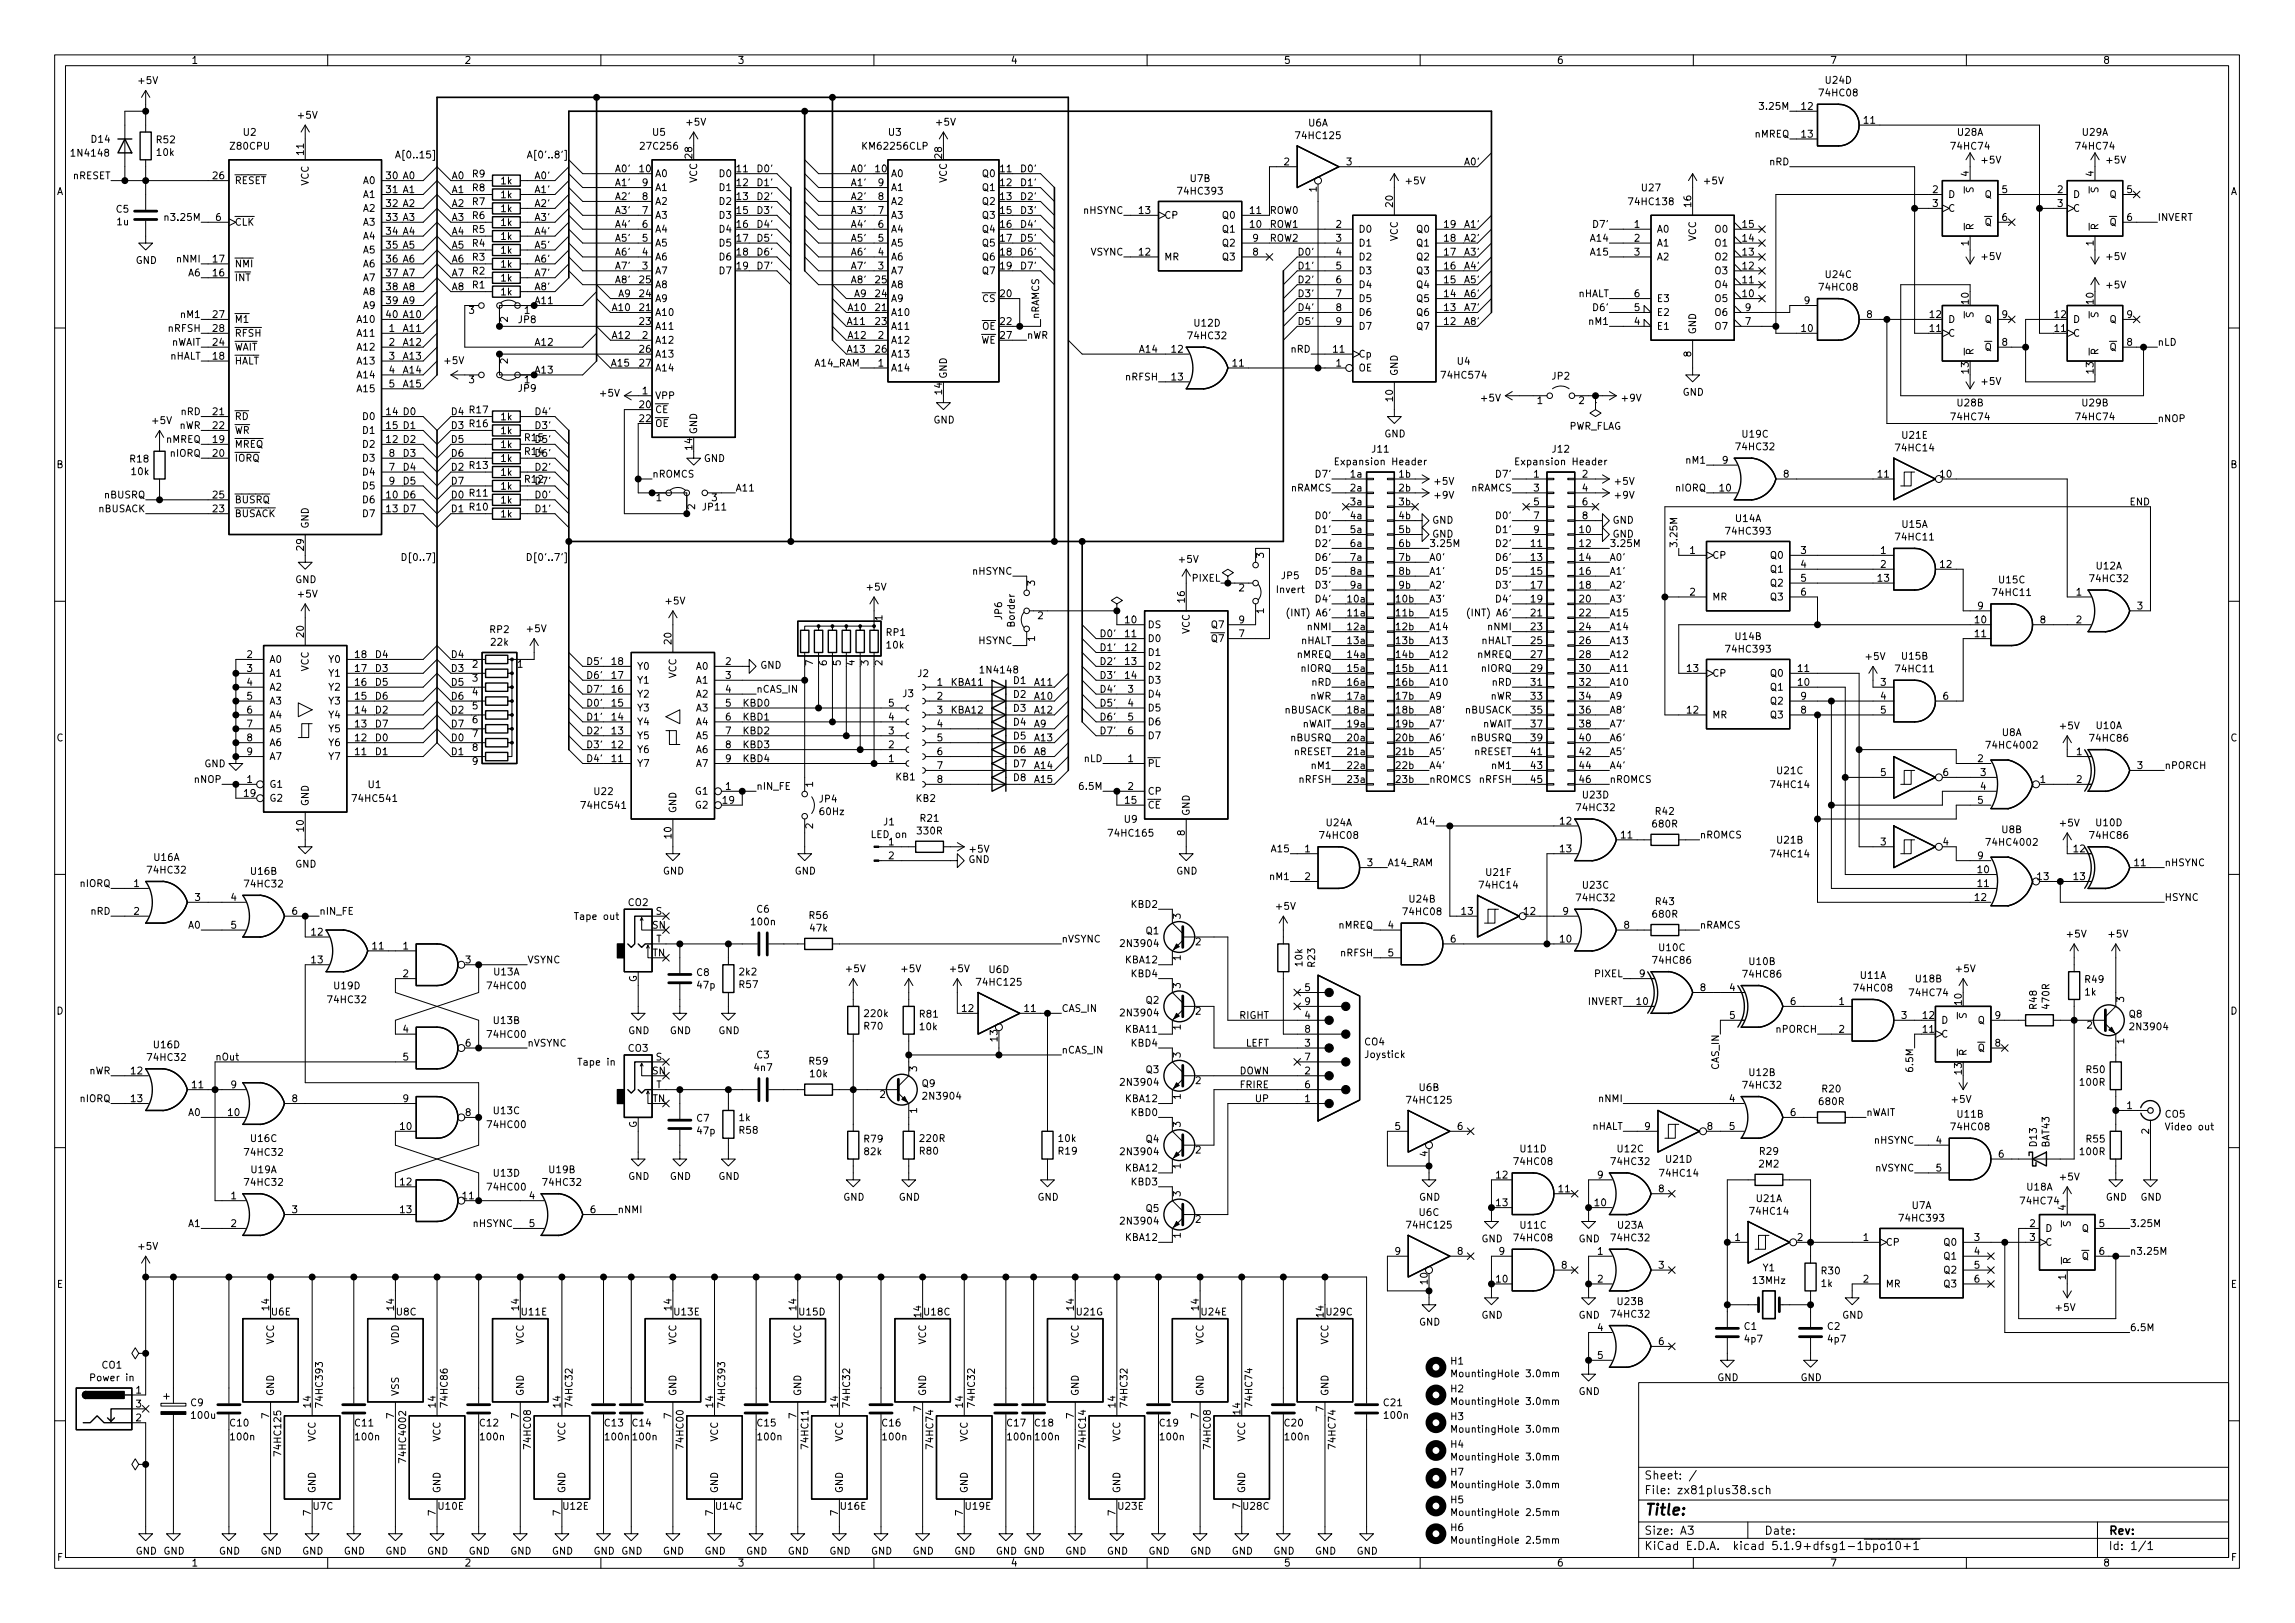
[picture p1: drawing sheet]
<svg xmlns="http://www.w3.org/2000/svg" width="420mm" height="297mm" viewBox="0 0 420 297" stroke-linecap="round" stroke-linejoin="round" font-family="sans-serif">
<defs><g id="words">
<text font-size="2.8" x="301" y="277.3">Title:</text>
<g font-size="2.1">
<text x="301" y="273.5">File: zx81plus38.sch</text>
<text x="301" y="270.8">Sheet: /</text>
<text x="301" y="280.9">Size: A3</text>
<text x="323" y="280.9">Date:</text>
<text x="386" y="280.9">Rev:</text>
<text x="301" y="283.7">KiCad E.D.A. kicad 5.1.9+dfsg1-1bpo10+1</text>
<text x="386" y="283.7">Id: 1/1</text>
</g>
<g font-size="1.8">
<text x="35" y="11.7">1</text>
<text x="85" y="11.7">2</text>
<text x="135" y="11.7">3</text>
<text x="185" y="11.7">4</text>
<text x="235" y="11.7">5</text>
<text x="285" y="11.7">6</text>
<text x="335" y="11.7">7</text>
<text x="385" y="11.7">8</text>
<text x="25.5" y="15.4">+5V</text>
<text x="333.3" y="17.6">74HC08</text>
<text x="334.3" y="15.3">U24D</text>
<text x="54.7" y="21.7">+5V</text>
<text x="125.8" y="23">+5V</text>
<text x="171.5" y="23">+5V</text>
<text x="239.5" y="23.2">U6A</text>
<text x="322.7" y="20.1">3.25M</text>
<text x="329.9" y="20.1">12</text>
<text x="341.3" y="22.6">11</text>
<text x="13.4" y="28.7">1N4148</text>
<text x="16.8" y="26.1">D14</text>
<text x="28.7" y="26.2">R52</text>
<text x="28.8" y="28.5">10k</text>
<text x="42.3" y="27.4">Z80CPU</text>
<text x="44.6" y="24.9">U2</text>
<text x="55.6" y="28.3" transform="rotate(-90 55.6 28.3)">11</text>
<text x="73.6" y="29">A[0..15]</text>
<text x="97.9" y="29">A[0'..8']</text>
<text x="117.6" y="27.4">27C256</text>
<text x="119.5" y="24.9">U5</text>
<text x="126.7" y="28.9" transform="rotate(-90 126.7 28.9)">28</text>
<text x="158.2" y="27.4">KM62256CLP</text>
<text x="162.7" y="24.9">U3</text>
<text x="172.5" y="28.9" transform="rotate(-90 172.5 28.9)">28</text>
<text x="237.6" y="25.5">74HC125</text>
<text x="321.3" y="25.2">nMREQ</text>
<text x="329.9" y="25.2">13</text>
<text x="357.5" y="27.4">74HC74</text>
<text x="358.4" y="24.9">U28A</text>
<text x="362.9" y="29.9">+5V</text>
<text x="380.3" y="27.4">74HC74</text>
<text x="381.3" y="24.9">U29A</text>
<text x="385.7" y="29.9">+5V</text>
<text x="10.4" y="35.7">A</text>
<text x="13.3" y="32.8">nRESET</text>
<text x="39" y="32.8">26</text>
<text x="42.9" y="33.7">RESET</text>
<text x="56.5" y="34" transform="rotate(-90 56.5 34)">VCC</text>
<text x="66.6" y="33.7">A0</text>
<text x="70.8" y="32.8">30 A0</text>
<text x="70.8" y="35.3">31 A1</text>
<text x="82.8" y="35.3">A1</text>
<text x="82.8" y="32.8">A0</text>
<text x="86.5" y="32.5">R9</text>
<text x="86.5" y="35">R8</text>
<text x="91.7" y="33.7">1k</text>
<text x="97.8" y="32.8">A0'</text>
<text x="97.8" y="35.3">A1'</text>
<text x="112.9" y="34.1">A1'</text>
<text x="112.9" y="31.5">A0'</text>
<text x="117.1" y="31.5">10</text>
<text x="117.6" y="34.1">9</text>
<text x="119.9" y="35">A1</text>
<text x="119.9" y="32.4">A0</text>
<text x="127.6" y="33.5" transform="rotate(-90 127.6 33.5)">VCC</text>
<text x="131.9" y="32.4">D0</text>
<text x="131.9" y="35">D1</text>
<text x="134.9" y="31.5">11</text>
<text x="134.9" y="34.1">12</text>
<text x="138.4" y="31.5">D0'</text>
<text x="138.4" y="34.1">D1'</text>
<text x="156.1" y="31.5">A0'</text>
<text x="156.1" y="34.1">A1'</text>
<text x="160.3" y="31.5">10</text>
<text x="160.8" y="34.1">9</text>
<text x="163.1" y="32.4">A0</text>
<text x="163.1" y="35">A1</text>
<text x="173.4" y="33.5" transform="rotate(-90 173.4 33.5)">VCC</text>
<text x="180" y="32.4">Q0</text>
<text x="180" y="35">Q1</text>
<text x="183.2" y="31.5">11</text>
<text x="183.2" y="34.1">12</text>
<text x="186.7" y="34.1">D1'</text>
<text x="186.7" y="31.5">D0'</text>
<text x="216" y="35.6">74HC393</text>
<text x="218" y="33.3">U7B</text>
<text x="235.1" y="30.3">2</text>
<text x="241" y="35.1" transform="rotate(-90 241 35.1)">1</text>
<text x="246.5" y="30.3">3</text>
<text x="257.5" y="33.7">+5V</text>
<text x="268" y="30.3">A0'</text>
<text x="300.6" y="35">U27</text>
<text x="312.1" y="33.7">+5V</text>
<text x="324" y="30.3">nRD</text>
<text x="353.8" y="35.3">2</text>
<text x="360.4" y="32.3" transform="rotate(-90 360.4 32.3)">4</text>
<text x="361.3" y="35.2" transform="rotate(-90 361.3 35.2)">S</text>
<text x="366.5" y="35.3">5</text>
<text x="376.7" y="35.3">2</text>
<text x="383.3" y="32.3" transform="rotate(-90 383.3 32.3)">4</text>
<text x="384.2" y="35.2" transform="rotate(-90 384.2 35.2)">S</text>
<text x="389.4" y="35.3">5</text>
<text x="408.4" y="35.7">A</text>
<text x="21.3" y="38.9">C5</text>
<text x="21.5" y="41.2">1u</text>
<text x="30.8" y="40.4">n3.25M</text>
<text x="39.5" y="40.4">6</text>
<text x="42.9" y="41.3">CLK</text>
<text x="66.6" y="36.2">A1</text>
<text x="66.6" y="38.8">A2</text>
<text x="66.6" y="41.3">A3</text>
<text x="70.8" y="37.9">32 A2</text>
<text x="70.8" y="40.4">33 A3</text>
<text x="82.8" y="37.9">A2</text>
<text x="82.8" y="40.4">A3</text>
<text x="86.5" y="37.6">R7</text>
<text x="86.5" y="40.1">R6</text>
<text x="91.7" y="36.3">1k</text>
<text x="91.7" y="38.8">1k</text>
<text x="91.7" y="41.4">1k</text>
<text x="97.8" y="37.9">A2'</text>
<text x="97.8" y="40.4">A3'</text>
<text x="112.9" y="41.7">A4'</text>
<text x="112.9" y="39.2">A3'</text>
<text x="112.9" y="36.6">A2'</text>
<text x="117.6" y="41.7">6</text>
<text x="117.6" y="39.2">7</text>
<text x="117.6" y="36.6">8</text>
<text x="119.9" y="40">A3</text>
<text x="119.9" y="37.5">A2</text>
<text x="131.9" y="37.5">D2</text>
<text x="131.9" y="40">D3</text>
<text x="134.9" y="36.6">13</text>
<text x="134.9" y="39.2">15</text>
<text x="134.9" y="41.7">16</text>
<text x="138.4" y="41.7">D4'</text>
<text x="138.4" y="39.2">D3'</text>
<text x="138.4" y="36.6">D2'</text>
<text x="156.1" y="36.6">A2'</text>
<text x="156.1" y="39.2">A3'</text>
<text x="156.1" y="41.7">A4'</text>
<text x="160.8" y="41.7">6</text>
<text x="160.8" y="39.2">7</text>
<text x="160.8" y="36.6">8</text>
<text x="163.1" y="40">A3</text>
<text x="163.1" y="37.5">A2</text>
<text x="180" y="37.5">Q2</text>
<text x="180" y="40">Q3</text>
<text x="183.2" y="36.6">13</text>
<text x="183.2" y="39.2">15</text>
<text x="183.2" y="41.7">16</text>
<text x="186.7" y="41.7">D4'</text>
<text x="186.7" y="39.2">D3'</text>
<text x="186.7" y="36.6">D2'</text>
<text x="198.5" y="39.2">nHSYNC</text>
<text x="208.6" y="39.2">13</text>
<text x="213.1" y="40">CP</text>
<text x="224" y="40">Q0</text>
<text x="228.9" y="41.7">10</text>
<text x="228.9" y="39.2">11</text>
<text x="232.4" y="39.2">ROW0</text>
<text x="232.4" y="41.7">ROW1</text>
<text x="244.6" y="41.7">2</text>
<text x="255" y="37.8" transform="rotate(-90 255 37.8)">20</text>
<text x="264.5" y="41.7">19</text>
<text x="268" y="41.7">A1'</text>
<text x="291.9" y="41.7">D7'</text>
<text x="298.5" y="37.6">74HC138</text>
<text x="299.2" y="41.7">1</text>
<text x="309.6" y="37.8" transform="rotate(-90 309.6 37.8)">16</text>
<text x="319.1" y="41.7">15</text>
<text x="353.8" y="37.9">3</text>
<text x="356.6" y="36.2">D</text>
<text x="356.6" y="38.8">C</text>
<text x="363.4" y="36.2">Q</text>
<text x="363.4" y="41.3">Q</text>
<text x="366.5" y="40.4">6</text>
<text x="376.7" y="37.9">3</text>
<text x="379.5" y="36.2">D</text>
<text x="379.5" y="38.8">C</text>
<text x="386.2" y="36.2">Q</text>
<text x="386.2" y="41.3">Q</text>
<text x="389.4" y="40.4">6</text>
<text x="395" y="40.4">INVERT</text>
<text x="66.6" y="43.9">A4</text>
<text x="66.6" y="46.4">A5</text>
<text x="70.8" y="43">34 A4</text>
<text x="70.8" y="45.5">35 A5</text>
<text x="82.8" y="43">A4</text>
<text x="82.8" y="45.5">A5</text>
<text x="86.5" y="42.6">R5</text>
<text x="86.5" y="45.2">R4</text>
<text x="86.5" y="47.7">R3</text>
<text x="91.7" y="43.9">1k</text>
<text x="91.7" y="46.4">1k</text>
<text x="97.8" y="43">A4'</text>
<text x="97.8" y="45.5">A5'</text>
<text x="112.9" y="46.8">A6'</text>
<text x="112.9" y="44.2">A5'</text>
<text x="117.6" y="46.8">4</text>
<text x="117.6" y="44.2">5</text>
<text x="119.9" y="47.7">A6</text>
<text x="119.9" y="45.1">A5</text>
<text x="119.9" y="42.6">A4</text>
<text x="131.9" y="42.6">D4</text>
<text x="131.9" y="45.1">D5</text>
<text x="131.9" y="47.7">D6</text>
<text x="134.9" y="44.2">17</text>
<text x="134.9" y="46.8">18</text>
<text x="138.4" y="46.8">D6'</text>
<text x="138.4" y="44.2">D5'</text>
<text x="156.1" y="44.2">A5'</text>
<text x="156.1" y="46.8">A6'</text>
<text x="160.8" y="46.8">4</text>
<text x="160.8" y="44.2">5</text>
<text x="163.1" y="47.7">A6</text>
<text x="163.1" y="45.1">A5</text>
<text x="163.1" y="42.6">A4</text>
<text x="180" y="42.6">Q4</text>
<text x="180" y="45.1">Q5</text>
<text x="180" y="47.7">Q6</text>
<text x="183.2" y="44.2">17</text>
<text x="183.2" y="46.8">18</text>
<text x="186.7" y="46.8">D6'</text>
<text x="186.7" y="44.2">D5'</text>
<text x="199.6" y="46.8">VSYNC</text>
<text x="208.6" y="46.8">12</text>
<text x="213.1" y="47.7">MR</text>
<text x="224" y="42.6">Q1</text>
<text x="224" y="47.7">Q3</text>
<text x="224" y="45.1">Q2</text>
<text x="229.4" y="46.8">8</text>
<text x="229.4" y="44.2">9</text>
<text x="232.4" y="44.2">ROW2</text>
<text x="237.5" y="46.8">D0'</text>
<text x="244.6" y="44.2">3</text>
<text x="244.6" y="46.8">4</text>
<text x="248.7" y="42.6">D0</text>
<text x="248.7" y="45.1">D1</text>
<text x="248.7" y="47.7">D2</text>
<text x="255.9" y="44.2" transform="rotate(-90 255.9 44.2)">VCC</text>
<text x="259.5" y="47.7">Q2</text>
<text x="259.5" y="45.1">Q1</text>
<text x="259.5" y="42.6">Q0</text>
<text x="264.5" y="46.8">17</text>
<text x="264.5" y="44.2">18</text>
<text x="268" y="46.8">A3'</text>
<text x="268" y="44.2">A2'</text>
<text x="291.4" y="44.2">A14</text>
<text x="291.4" y="46.8">A15</text>
<text x="299.2" y="44.2">2</text>
<text x="299.2" y="46.8">3</text>
<text x="303.3" y="42.6">A0</text>
<text x="303.3" y="45.1">A1</text>
<text x="303.3" y="47.7">A2</text>
<text x="310.5" y="44.2" transform="rotate(-90 310.5 44.2)">VCC</text>
<text x="314.1" y="47.7">O2</text>
<text x="314.1" y="45.1">O1</text>
<text x="314.1" y="42.6">O0</text>
<text x="319.1" y="46.8">13</text>
<text x="319.1" y="44.2">14</text>
<text x="360.4" y="45" transform="rotate(-90 360.4 45)">1</text>
<text x="361.3" y="42.2" transform="rotate(-90 361.3 42.2)">R</text>
<text x="362.9" y="47.6">+5V</text>
<text x="383.3" y="45" transform="rotate(-90 383.3 45)">1</text>
<text x="384.2" y="42.2" transform="rotate(-90 384.2 42.2)">R</text>
<text x="385.7" y="47.6">+5V</text>
<text x="24.8" y="48.3">GND</text>
<text x="32.5" y="48">nNMI</text>
<text x="34.6" y="50.6">A6</text>
<text x="39" y="50.6">16</text>
<text x="39" y="48">17</text>
<text x="42.9" y="51.5">INT</text>
<text x="42.9" y="48.9">NMI</text>
<text x="66.6" y="48.9">A6</text>
<text x="66.6" y="51.5">A7</text>
<text x="70.8" y="48">36 A6</text>
<text x="70.8" y="50.6">37 A7</text>
<text x="70.8" y="53.1">38 A8</text>
<text x="82.8" y="48">A6</text>
<text x="82.8" y="50.6">A7</text>
<text x="82.8" y="53.1">A8</text>
<text x="86.5" y="50.3">R2</text>
<text x="86.5" y="52.8">R1</text>
<text x="91.7" y="51.5">1k</text>
<text x="91.7" y="49">1k</text>
<text x="97.8" y="48">A6'</text>
<text x="97.8" y="50.6">A7'</text>
<text x="97.8" y="53.1">A8'</text>
<text x="112.9" y="49.3">A7'</text>
<text x="112.9" y="51.9">A8'</text>
<text x="117.1" y="51.9">25</text>
<text x="117.6" y="49.3">3</text>
<text x="119.9" y="50.2">A7</text>
<text x="119.9" y="52.7">A8</text>
<text x="131.9" y="50.2">D7</text>
<text x="134.9" y="49.3">19</text>
<text x="138.4" y="49.3">D7'</text>
<text x="156.1" y="49.3">A7'</text>
<text x="156.1" y="51.9">A8'</text>
<text x="160.3" y="51.9">25</text>
<text x="160.8" y="49.3">3</text>
<text x="163.1" y="52.7">A8</text>
<text x="163.1" y="50.2">A7</text>
<text x="180" y="50.2">Q7</text>
<text x="183.2" y="49.3">19</text>
<text x="186.7" y="49.3">D7'</text>
<text x="237.5" y="49.3">D1'</text>
<text x="237.5" y="51.9">D2'</text>
<text x="244.6" y="49.3">5</text>
<text x="244.6" y="51.9">6</text>
<text x="248.7" y="50.2">D3</text>
<text x="248.7" y="52.7">D4</text>
<text x="259.5" y="52.7">Q4</text>
<text x="259.5" y="50.2">Q3</text>
<text x="264.5" y="51.9">15</text>
<text x="264.5" y="49.3">16</text>
<text x="268" y="51.9">A5'</text>
<text x="268" y="49.3">A4'</text>
<text x="314.1" y="52.7">O4</text>
<text x="314.1" y="50.2">O3</text>
<text x="319.1" y="51.9">11</text>
<text x="319.1" y="49.3">12</text>
<text x="333.3" y="53.2">74HC08</text>
<text x="334.3" y="50.9">U24C</text>
<text x="385.7" y="52.8">+5V</text>
<text x="33.3" y="58.2">nM1</text>
<text x="39" y="58.2">27</text>
<text x="42.9" y="59.1">M1</text>
<text x="65.6" y="59.1">A10</text>
<text x="66.6" y="54">A8</text>
<text x="66.6" y="56.6">A9</text>
<text x="70.8" y="55.7">39 A9</text>
<text x="70.8" y="58.2">40 A10</text>
<text x="85.9" y="57.4">3</text>
<text x="91.7" y="54.1">1k</text>
<text x="93" y="58.9" transform="rotate(-90 93 58.9)">2</text>
<text x="94.9" y="59.1">JP8</text>
<text x="96" y="57.4">1</text>
<text x="97.8" y="55.7">A11</text>
<text x="112.3" y="56.9">A10</text>
<text x="113.3" y="54.4">A9</text>
<text x="117.1" y="56.9">21</text>
<text x="117.1" y="59.5">23</text>
<text x="117.1" y="54.4">24</text>
<text x="119.9" y="57.8">A10</text>
<text x="119.9" y="55.3">A9</text>
<text x="154.9" y="59.5">A11</text>
<text x="155.5" y="56.9">A10</text>
<text x="156.5" y="54.4">A9</text>
<text x="160.3" y="56.9">21</text>
<text x="160.3" y="59.5">23</text>
<text x="160.3" y="54.4">24</text>
<text x="163.1" y="57.8">A10</text>
<text x="163.1" y="55.3">A9</text>
<text x="179.9" y="55.3">CS</text>
<text x="183.2" y="54.4">20</text>
<text x="183.2" y="59.5">22</text>
<text x="190.2" y="58.5" transform="rotate(-90 190.2 58.5)">nRAMCS</text>
<text x="218.7" y="59.8">U12D</text>
<text x="237.5" y="54.4">D3'</text>
<text x="237.5" y="56.9">D4'</text>
<text x="237.5" y="59.5">D5'</text>
<text x="244.6" y="54.4">7</text>
<text x="244.6" y="56.9">8</text>
<text x="244.6" y="59.5">9</text>
<text x="248.7" y="55.3">D5</text>
<text x="248.7" y="57.8">D6</text>
<text x="259.5" y="57.8">Q6</text>
<text x="259.5" y="55.3">Q5</text>
<text x="264.5" y="59.5">12</text>
<text x="264.5" y="56.9">13</text>
<text x="264.5" y="54.4">14</text>
<text x="268" y="59.5">A8'</text>
<text x="268" y="56.9">A7'</text>
<text x="268" y="54.4">A6'</text>
<text x="288.8" y="54.4">nHALT</text>
<text x="291.1" y="59.5">nM1</text>
<text x="291.9" y="56.9">D6'</text>
<text x="299.2" y="59.5">4</text>
<text x="299.2" y="56.9">5</text>
<text x="299.2" y="54.4">6</text>
<text x="303.3" y="57.8">E2</text>
<text x="303.3" y="55.3">E3</text>
<text x="314.1" y="55.3">O5</text>
<text x="314.1" y="57.8">O6</text>
<text x="319.1" y="54.4">10</text>
<text x="319.6" y="59.5">7</text>
<text x="319.6" y="56.9">9</text>
<text x="330.4" y="55.7">9</text>
<text x="341.8" y="58.2">8</text>
<text x="353.4" y="58.2">12</text>
<text x="356.6" y="59.1">D</text>
<text x="360.4" y="55.6" transform="rotate(-90 360.4 55.6)">10</text>
<text x="361.3" y="58.1" transform="rotate(-90 361.3 58.1)">S</text>
<text x="363.4" y="59.1">Q</text>
<text x="366.5" y="58.2">9</text>
<text x="376.2" y="58.2">12</text>
<text x="379.5" y="59.1">D</text>
<text x="383.3" y="55.6" transform="rotate(-90 383.3 55.6)">10</text>
<text x="384.2" y="58.1" transform="rotate(-90 384.2 58.1)">S</text>
<text x="386.2" y="59.1">Q</text>
<text x="389.4" y="58.2">9</text>
<text x="30.9" y="60.7">nRFSH</text>
<text x="31" y="65.8">nHALT</text>
<text x="31.2" y="63.3">nWAIT</text>
<text x="39" y="65.8">18</text>
<text x="39" y="63.3">24</text>
<text x="39" y="60.7">28</text>
<text x="42.9" y="64.2">WAIT</text>
<text x="42.9" y="61.6">RFSH</text>
<text x="65.6" y="61.6">A11</text>
<text x="65.6" y="64.2">A12</text>
<text x="71.3" y="60.7">1</text>
<text x="71.3" y="63.3">2</text>
<text x="71.3" y="65.8">3</text>
<text x="73.7" y="60.7">A11</text>
<text x="73.7" y="63.3">A12</text>
<text x="73.7" y="65.8">A13</text>
<text x="97.8" y="63.3">A12</text>
<text x="112.3" y="62">A12</text>
<text x="117.1" y="64.6">26</text>
<text x="117.6" y="62">2</text>
<text x="119.9" y="62.9">A12</text>
<text x="119.9" y="60.4">A11</text>
<text x="119.9" y="65.4">A13</text>
<text x="154.9" y="64.6">A13</text>
<text x="155.5" y="62">A12</text>
<text x="160.3" y="64.6">26</text>
<text x="160.8" y="62">2</text>
<text x="163.1" y="62.9">A12</text>
<text x="163.1" y="60.4">A11</text>
<text x="163.1" y="65.4">A13</text>
<text x="179.5" y="62.9">WE</text>
<text x="179.8" y="60.4">OE</text>
<text x="183.2" y="62">27</text>
<text x="188" y="62">nWR</text>
<text x="208.8" y="64.6">A14</text>
<text x="214.6" y="64.6">12</text>
<text x="217.8" y="62.1">74HC32</text>
<text x="236.4" y="64.6">nRD</text>
<text x="244.1" y="64.6">11</text>
<text x="248.7" y="65.4">Cp</text>
<text x="248.7" y="60.4">D7</text>
<text x="259.5" y="60.4">Q7</text>
<text x="303.3" y="60.4">E1</text>
<text x="309.6" y="65.3" transform="rotate(-90 309.6 65.3)">8</text>
<text x="310.5" y="61.3" transform="rotate(-90 310.5 61.3)">GND</text>
<text x="314.1" y="60.4">O7</text>
<text x="329.9" y="60.7">10</text>
<text x="353.4" y="60.7">11</text>
<text x="356.6" y="61.6">C</text>
<text x="361.3" y="65.1" transform="rotate(-90 361.3 65.1)">R</text>
<text x="363.4" y="64.2">Q</text>
<text x="366.5" y="63.3">8</text>
<text x="376.2" y="60.7">11</text>
<text x="379.5" y="61.6">C</text>
<text x="384.2" y="65.1" transform="rotate(-90 384.2 65.1)">R</text>
<text x="386.2" y="64.2">Q</text>
<text x="389.4" y="63.3">8</text>
<text x="395" y="63.3">nLD</text>
<text x="42.9" y="66.7">HALT</text>
<text x="65.6" y="66.7">A13</text>
<text x="65.6" y="69.3">A14</text>
<text x="65.6" y="71.8">A15</text>
<text x="71.3" y="68.4">4</text>
<text x="71.3" y="70.9">5</text>
<text x="73.7" y="68.4">A14</text>
<text x="73.7" y="70.9">A15</text>
<text x="81.5" y="66.6">+5V</text>
<text x="85.9" y="70.1">3</text>
<text x="93" y="66.6" transform="rotate(-90 93 66.6)">2</text>
<text x="94.9" y="71.7">JP9</text>
<text x="96" y="70.1">1</text>
<text x="97.8" y="68.4">A13</text>
<text x="111.8" y="67.1">A15</text>
<text x="117.1" y="67.1">27</text>
<text x="119.9" y="68">A14</text>
<text x="149.2" y="67.1">A14_RAM</text>
<text x="160.8" y="67.1">1</text>
<text x="163.1" y="68">A14</text>
<text x="173.4" y="69.4" transform="rotate(-90 173.4 69.4)">GND</text>
<text x="206.2" y="69.6">nRFSH</text>
<text x="214.6" y="69.6">13</text>
<text x="225.7" y="67.1">11</text>
<text x="244.6" y="67.1">1</text>
<text x="248.7" y="68">OE</text>
<text x="255.9" y="68.9" transform="rotate(-90 255.9 68.9)">GND</text>
<text x="264.2" y="69.3">74HC574</text>
<text x="266.9" y="66.8">U4</text>
<text x="284.2" y="69.5">JP2</text>
<text x="360.4" y="68.3" transform="rotate(-90 360.4 68.3)">13</text>
<text x="362.9" y="70.4">+5V</text>
<text x="383.3" y="68.3" transform="rotate(-90 383.3 68.3)">13</text>
<text x="28" y="77.6">+5V</text>
<text x="33.2" y="76">nRD</text>
<text x="39" y="76">21</text>
<text x="42.9" y="76.9">RD</text>
<text x="66.6" y="76.9">D0</text>
<text x="70.8" y="76">14 D0</text>
<text x="82.8" y="76">D4 R17</text>
<text x="91.7" y="76.9">1k</text>
<text x="97.8" y="76">D4'</text>
<text x="110" y="72.6">+5V</text>
<text x="117.1" y="74.7">20</text>
<text x="117.1" y="77.3">22</text>
<text x="117.6" y="72.2">1</text>
<text x="119.9" y="73.1">VPP</text>
<text x="119.9" y="75.6">CE</text>
<text x="170.9" y="77.5">GND</text>
<text x="172.5" y="72.1" transform="rotate(-90 172.5 72.1)">14</text>
<text x="255" y="73.4" transform="rotate(-90 255 73.4)">10</text>
<text x="271.3" y="73.5">+5V</text>
<text x="281.5" y="74">1</text>
<text x="289.1" y="74">2</text>
<text x="297" y="73.5">+9V</text>
<text x="308.1" y="72.4">GND</text>
<text x="357.5" y="76.9">74HC74</text>
<text x="358.4" y="74.4">U28B</text>
<text x="380.3" y="76.9">74HC74</text>
<text x="381.3" y="74.4">U29B</text>
<text x="395" y="77.3">nNOP</text>
<text x="30.5" y="81.1">nMREQ</text>
<text x="31.2" y="83.6">nIORQ</text>
<text x="32.8" y="78.5">nWR</text>
<text x="39" y="81.1">19</text>
<text x="39" y="83.6">20</text>
<text x="39" y="78.5">22</text>
<text x="42.9" y="82">MREQ</text>
<text x="42.9" y="79.4">WR</text>
<text x="66.6" y="82">D2</text>
<text x="66.6" y="79.4">D1</text>
<text x="70.8" y="81.1">12 D2</text>
<text x="70.8" y="78.5">15 D1</text>
<text x="71.3" y="83.6">8</text>
<text x="73.7" y="83.6">D3</text>
<text x="82.8" y="78.5">D3 R16</text>
<text x="82.8" y="81.1">D5</text>
<text x="82.8" y="83.6">D6</text>
<text x="91.7" y="82">1k</text>
<text x="91.7" y="79.5">1k</text>
<text x="96.1" y="83.3">R14</text>
<text x="96.1" y="80.7">R15</text>
<text x="97.8" y="83.6">D6'</text>
<text x="97.8" y="81.1">D5'</text>
<text x="97.8" y="78.5">D3'</text>
<text x="119.9" y="78.1">OE</text>
<text x="126.7" y="82.3" transform="rotate(-90 126.7 82.3)">14</text>
<text x="127.6" y="79.5" transform="rotate(-90 127.6 79.5)">GND</text>
<text x="251.3" y="82.8">J11</text>
<text x="253.4" y="80">GND</text>
<text x="284.3" y="82.8">J12</text>
<text x="287.1" y="78.6">PWR_FLAG</text>
<text x="318.1" y="82.4">74HC32</text>
<text x="319" y="80.1">U19C</text>
<text x="347.3" y="82.6">74HC14</text>
<text x="348.3" y="80.3">U21E</text>
<text x="10.4" y="85.7">B</text>
<text x="23.9" y="84.6">R18</text>
<text x="24.2" y="87">10k</text>
<text x="42.9" y="84.5">IORQ</text>
<text x="66.6" y="87">D4</text>
<text x="66.6" y="84.5">D3</text>
<text x="66.6" y="89.6">D5</text>
<text x="71.3" y="86.1">7</text>
<text x="71.3" y="88.7">9</text>
<text x="73.7" y="88.7">D5</text>
<text x="73.7" y="86.1">D4</text>
<text x="82.8" y="86.1">D2 R13</text>
<text x="82.8" y="88.7">D7</text>
<text x="91.7" y="84.5">1k</text>
<text x="91.7" y="87.1">1k</text>
<text x="91.7" y="89.6">1k</text>
<text x="96.1" y="88.4">R12</text>
<text x="97.8" y="86.1">D2'</text>
<text x="97.8" y="88.7">D7'</text>
<text x="119.4" y="87.4">nROMCS</text>
<text x="128.9" y="84.5">GND</text>
<text x="134.6" y="90">A11</text>
<text x="236.3" y="90">nRAMCS</text>
<text x="241.1" y="87.4">D7'</text>
<text x="245" y="85.2">Expansion Header</text>
<text x="247.3" y="87.4">1a</text>
<text x="247.3" y="90">2a</text>
<text x="256.2" y="87.4">1b</text>
<text x="256.2" y="90">2b</text>
<text x="262.7" y="88.7">+5V</text>
<text x="269.3" y="90">nRAMCS</text>
<text x="274.2" y="87.4">D7'</text>
<text x="278" y="85.2">Expansion Header</text>
<text x="280.8" y="87.4">1</text>
<text x="280.8" y="90">3</text>
<text x="289.7" y="87.4">2</text>
<text x="289.7" y="90">4</text>
<text x="295.8" y="88.7">+5V</text>
<text x="306.8" y="90">nIORQ</text>
<text x="308.9" y="84.9">nM1</text>
<text x="314.9" y="90">10</text>
<text x="315.4" y="84.9">9</text>
<text x="326.5" y="87.4">8</text>
<text x="343.8" y="87.4">11</text>
<text x="355.3" y="87.4">10</text>
<text x="408.4" y="85.7">B</text>
<text x="18" y="93.8">nBUSACK</text>
<text x="19.2" y="91.2">nBUSRQ</text>
<text x="39" y="93.8">23</text>
<text x="39" y="91.2">25</text>
<text x="42.9" y="94.7">BUSACK</text>
<text x="42.9" y="92.1">BUSRQ</text>
<text x="66.6" y="92.1">D6</text>
<text x="66.6" y="94.7">D7</text>
<text x="70.8" y="91.2">10 D6</text>
<text x="70.8" y="93.8">13 D7</text>
<text x="82.8" y="91.2">D0 R11</text>
<text x="82.8" y="93.8">D1 R10</text>
<text x="91.7" y="92.2">1k</text>
<text x="91.7" y="94.7">1k</text>
<text x="97.8" y="91.2">D0'</text>
<text x="97.8" y="93.8">D1'</text>
<text x="120.2" y="91.7">1</text>
<text x="127.3" y="93.2" transform="rotate(-90 127.3 93.2)">2</text>
<text x="128.8" y="93.4">JP11</text>
<text x="130.3" y="91.7">3</text>
<text x="241.1" y="95">D0'</text>
<text x="247.3" y="92.5">3a</text>
<text x="247.3" y="95">4a</text>
<text x="256.2" y="92.5">3b</text>
<text x="256.2" y="95">4b</text>
<text x="262.2" y="95.8">GND</text>
<text x="262.7" y="91.3">+9V</text>
<text x="274.2" y="95">D0'</text>
<text x="280.8" y="92.5">5</text>
<text x="280.8" y="95">7</text>
<text x="289.7" y="92.5">6</text>
<text x="289.7" y="95">8</text>
<text x="295.2" y="95.8">GND</text>
<text x="295.8" y="91.3">+9V</text>
<text x="317.8" y="95.5">U14A</text>
<text x="390" y="92.5">END</text>
<text x="55.6" y="100.7" transform="rotate(-90 55.6 100.7)">29</text>
<text x="56.5" y="96.8" transform="rotate(-90 56.5 96.8)">GND</text>
<text x="241.1" y="97.6">D1'</text>
<text x="241.1" y="100.1">D2'</text>
<text x="247.3" y="97.6">5a</text>
<text x="247.3" y="100.1">6a</text>
<text x="256.2" y="97.6">5b</text>
<text x="256.2" y="100.1">6b</text>
<text x="261.6" y="100.1">3.25M</text>
<text x="262.2" y="98.4">GND</text>
<text x="274.2" y="100.1">D2'</text>
<text x="274.2" y="97.6">D1'</text>
<text x="280.3" y="100.1">11</text>
<text x="280.8" y="97.6">9</text>
<text x="289.2" y="97.6">10</text>
<text x="289.2" y="100.1">12</text>
<text x="294.6" y="100.1">3.25M</text>
<text x="295.2" y="98.4">GND</text>
<text x="307.1" y="100.4" transform="rotate(-90 307.1 100.4)">3.25M</text>
<text x="309.4" y="101.4">1</text>
<text x="316.3" y="97.9">74HC393</text>
<text x="329.7" y="101.4">3</text>
<text x="344.3" y="101.4">1</text>
<text x="347.3" y="98.9">74HC11</text>
<text x="348.3" y="96.6">U15A</text>
<text x="54.1" y="106.7">GND</text>
<text x="74.6" y="102.7">D[0..7]</text>
<text x="97.9" y="102.7">D[0'..7']</text>
<text x="178.2" y="105.2">nHSYNC</text>
<text x="189.5" y="107.2" transform="rotate(-90 189.5 107.2)">3</text>
<text x="216" y="103">+5V</text>
<text x="218.4" y="106.5">PIXEL</text>
<text x="231.4" y="102.1" transform="rotate(-90 231.4 102.1)">3</text>
<text x="234.6" y="106">JP5</text>
<text x="241.1" y="102.7">D6'</text>
<text x="241.1" y="105.2">D5'</text>
<text x="241.1" y="107.7">D3'</text>
<text x="247.3" y="102.7">7a</text>
<text x="247.3" y="105.2">8a</text>
<text x="247.3" y="107.7">9a</text>
<text x="256.2" y="102.7">7b</text>
<text x="256.2" y="105.2">8b</text>
<text x="256.2" y="107.7">9b</text>
<text x="261.6" y="102.7">A0'</text>
<text x="261.6" y="105.2">A1'</text>
<text x="261.6" y="107.7">A2'</text>
<text x="274.2" y="107.7">D3'</text>
<text x="274.2" y="105.2">D5'</text>
<text x="274.2" y="102.7">D6'</text>
<text x="280.3" y="102.7">13</text>
<text x="280.3" y="105.2">15</text>
<text x="280.3" y="107.7">17</text>
<text x="289.2" y="102.7">14</text>
<text x="289.2" y="105.2">16</text>
<text x="289.2" y="107.7">18</text>
<text x="294.6" y="107.7">A2'</text>
<text x="294.6" y="105.2">A1'</text>
<text x="294.6" y="102.7">A0'</text>
<text x="313.4" y="102.3">CP</text>
<text x="324.3" y="102.3">Q0</text>
<text x="324.3" y="104.8">Q1</text>
<text x="324.3" y="107.4">Q2</text>
<text x="329.7" y="103.9">4</text>
<text x="329.7" y="106.5">5</text>
<text x="343.8" y="106.5">13</text>
<text x="344.3" y="103.9">2</text>
<text x="355.3" y="103.9">12</text>
<text x="366" y="106.8">U15C</text>
<text x="382.9" y="106.5">74HC32</text>
<text x="383.8" y="104.2">U12A</text>
<text x="54.7" y="109.4">+5V</text>
<text x="122" y="110.6">+5V</text>
<text x="158.8" y="108.1">+5V</text>
<text x="161.5" y="113.5" transform="rotate(-90 161.5 113.5)">1</text>
<text x="183.5" y="113.4" transform="rotate(-90 183.5 113.4)">JP6</text>
<text x="190" y="113.3">2</text>
<text x="216.9" y="110.2" transform="rotate(-90 216.9 110.2)">16</text>
<text x="226.8" y="108.2">2</text>
<text x="231.4" y="112.3" transform="rotate(-90 231.4 112.3)">1</text>
<text x="233.8" y="108.5">Invert</text>
<text x="236" y="112.8">(INT) A6'</text>
<text x="241.1" y="110.3">D4'</text>
<text x="246.8" y="110.3">10a</text>
<text x="246.8" y="112.8">11a</text>
<text x="255.7" y="110.3">10b</text>
<text x="255.7" y="112.8">11b</text>
<text x="261.6" y="110.3">A3'</text>
<text x="261.6" y="112.8">A15</text>
<text x="269" y="112.8">(INT) A6'</text>
<text x="274.2" y="110.3">D4'</text>
<text x="280.3" y="110.3">19</text>
<text x="280.3" y="112.8">21</text>
<text x="289.2" y="110.3">20</text>
<text x="289.2" y="112.8">22</text>
<text x="294.6" y="112.8">A15</text>
<text x="294.6" y="110.3">A3'</text>
<text x="309.4" y="109">2</text>
<text x="313.4" y="109.9">MR</text>
<text x="324.3" y="109.9">Q3</text>
<text x="329.7" y="109">6</text>
<text x="362.1" y="111.5">9</text>
<text x="365.1" y="109.1">74HC11</text>
<text x="380.1" y="109">1</text>
<text x="391.3" y="111.5">3</text>
<text x="55.6" y="116.6" transform="rotate(-90 55.6 116.6)">20</text>
<text x="89.7" y="115.9">RP2</text>
<text x="90" y="118.2">22k</text>
<text x="96.6" y="115.7">+5V</text>
<text x="122.9" y="117.8" transform="rotate(-90 122.9 117.8)">20</text>
<text x="162.3" y="116.4">RP1</text>
<text x="162.4" y="118.7">10k</text>
<text x="179.2" y="117.9">HSYNC</text>
<text x="185.8" y="114.7" transform="rotate(-90 185.8 114.7)">Border</text>
<text x="189.5" y="117.4" transform="rotate(-90 189.5 117.4)">1</text>
<text x="201.8" y="116.6">D0'</text>
<text x="201.8" y="119.2">D1'</text>
<text x="206" y="114.1">10</text>
<text x="206" y="116.6">11</text>
<text x="206" y="119.2">12</text>
<text x="210.1" y="115">DS</text>
<text x="210.1" y="117.5">D0</text>
<text x="217.8" y="116" transform="rotate(-90 217.8 116)">VCC</text>
<text x="221.9" y="117.5">Q7</text>
<text x="221.9" y="115">Q7</text>
<text x="226.8" y="116.6">7</text>
<text x="226.8" y="114.1">9</text>
<text x="238" y="117.9">nHALT</text>
<text x="239.5" y="115.4">nNMI</text>
<text x="246.8" y="115.4">12a</text>
<text x="246.8" y="117.9">13a</text>
<text x="255.7" y="115.4">12b</text>
<text x="255.7" y="117.9">13b</text>
<text x="261.6" y="115.4">A14</text>
<text x="261.6" y="117.9">A13</text>
<text x="271.1" y="117.9">nHALT</text>
<text x="272.5" y="115.4">nNMI</text>
<text x="280.3" y="115.4">23</text>
<text x="280.3" y="117.9">25</text>
<text x="289.2" y="115.4">24</text>
<text x="289.2" y="117.9">26</text>
<text x="294.6" y="117.9">A13</text>
<text x="294.6" y="115.4">A14</text>
<text x="316.3" y="119.4">74HC393</text>
<text x="317.8" y="117.1">U14B</text>
<text x="361.6" y="114.1">10</text>
<text x="361.6" y="116.6">11</text>
<text x="373.5" y="114.1">8</text>
<text x="380.1" y="114.1">2</text>
<text x="45.2" y="120.4">2</text>
<text x="45.2" y="123">3</text>
<text x="45.2" y="125.5">4</text>
<text x="49.3" y="121.3">A0</text>
<text x="49.3" y="123.9">A1</text>
<text x="56.5" y="122.9" transform="rotate(-90 56.5 122.9)">VCC</text>
<text x="60.3" y="123.9">Y1</text>
<text x="60.3" y="121.3">Y0</text>
<text x="65.1" y="125.5">16</text>
<text x="65.1" y="123">17</text>
<text x="65.1" y="120.4">18</text>
<text x="68.6" y="125.5">D5</text>
<text x="68.6" y="120.4">D4</text>
<text x="68.6" y="123">D3</text>
<text x="82.8" y="125.5">D5</text>
<text x="82.8" y="123">D3</text>
<text x="82.8" y="120.4">D4</text>
<text x="86.5" y="122.2">2</text>
<text x="86.5" y="124.8">3</text>
<text x="94.8" y="122.2">1</text>
<text x="107.8" y="121.7">D5'</text>
<text x="107.8" y="124.2">D6'</text>
<text x="112.1" y="124.2">17</text>
<text x="112.1" y="121.7">18</text>
<text x="116.6" y="125.1">Y1</text>
<text x="116.6" y="122.6">Y0</text>
<text x="123.8" y="124.2" transform="rotate(-90 123.8 124.2)">VCC</text>
<text x="127.5" y="122.6">A0</text>
<text x="127.5" y="125.1">A1</text>
<text x="132.9" y="121.7">2</text>
<text x="132.9" y="124.2">3</text>
<text x="139.2" y="122.4">GND</text>
<text x="148.8" y="121.8" transform="rotate(-90 148.8 121.8)">7</text>
<text x="151.4" y="121.8" transform="rotate(-90 151.4 121.8)">6</text>
<text x="153.9" y="121.8" transform="rotate(-90 153.9 121.8)">5</text>
<text x="156.5" y="121.8" transform="rotate(-90 156.5 121.8)">4</text>
<text x="159" y="121.8" transform="rotate(-90 159 121.8)">3</text>
<text x="161.5" y="121.8" transform="rotate(-90 161.5 121.8)">2</text>
<text x="168" y="123.9">J2</text>
<text x="171.6" y="125.5">1</text>
<text x="174" y="125.5">KBA11</text>
<text x="179.8" y="123.3">1N4148</text>
<text x="185.6" y="125.2">D1</text>
<text x="189.2" y="125.5">A11</text>
<text x="201.8" y="121.7">D2'</text>
<text x="201.8" y="124.2">D3'</text>
<text x="206" y="121.7">13</text>
<text x="206" y="124.2">14</text>
<text x="210.1" y="120.1">D1</text>
<text x="210.1" y="122.6">D2</text>
<text x="210.1" y="125.1">D3</text>
<text x="237.5" y="120.4">nMREQ</text>
<text x="238.2" y="123">nIORQ</text>
<text x="240.2" y="125.5">nRD</text>
<text x="246.8" y="120.4">14a</text>
<text x="246.8" y="123">15a</text>
<text x="246.8" y="125.5">16a</text>
<text x="255.7" y="120.4">14b</text>
<text x="255.7" y="123">15b</text>
<text x="255.7" y="125.5">16b</text>
<text x="261.6" y="120.4">A12</text>
<text x="261.6" y="123">A11</text>
<text x="261.6" y="125.5">A10</text>
<text x="270.5" y="120.4">nMREQ</text>
<text x="271.2" y="123">nIORQ</text>
<text x="273.2" y="125.5">nRD</text>
<text x="280.3" y="120.4">27</text>
<text x="280.3" y="123">29</text>
<text x="280.3" y="125.5">31</text>
<text x="289.2" y="120.4">28</text>
<text x="289.2" y="123">30</text>
<text x="289.2" y="125.5">32</text>
<text x="294.6" y="125.5">A10</text>
<text x="294.6" y="123">A11</text>
<text x="294.6" y="120.4">A12</text>
<text x="308.9" y="123">13</text>
<text x="313.4" y="123.9">CP</text>
<text x="324.3" y="123.9">Q0</text>
<text x="329.2" y="125.5">10</text>
<text x="329.2" y="123">11</text>
<text x="341.7" y="120.8">+5V</text>
<text x="344.3" y="125.5">3</text>
<text x="347.3" y="123">74HC11</text>
<text x="348.3" y="120.7">U15B</text>
<text x="45.2" y="128.1">5</text>
<text x="45.2" y="130.6">6</text>
<text x="49.3" y="126.4">A2</text>
<text x="49.3" y="128.9">A3</text>
<text x="49.3" y="131.5">A4</text>
<text x="60.3" y="131.5">Y4</text>
<text x="60.3" y="128.9">Y3</text>
<text x="60.3" y="126.4">Y2</text>
<text x="65.1" y="130.6">14</text>
<text x="65.1" y="128.1">15</text>
<text x="68.6" y="128.1">D6</text>
<text x="68.6" y="130.6">D2</text>
<text x="82.8" y="128.1">D6</text>
<text x="82.8" y="130.6">D2</text>
<text x="86.5" y="127.3">4</text>
<text x="86.5" y="129.8">5</text>
<text x="107.8" y="126.8">D7'</text>
<text x="107.8" y="129.3">D0'</text>
<text x="107.8" y="131.9">D1'</text>
<text x="112.1" y="131.9">14</text>
<text x="112.1" y="129.3">15</text>
<text x="112.1" y="126.8">16</text>
<text x="116.6" y="130.2">Y3</text>
<text x="116.6" y="127.7">Y2</text>
<text x="127.5" y="127.7">A2</text>
<text x="127.5" y="130.2">A3</text>
<text x="132.9" y="126.8">4</text>
<text x="132.9" y="129.3">5</text>
<text x="132.9" y="131.9">6</text>
<text x="135.9" y="131.9">KBD1</text>
<text x="135.9" y="129.3">KBD0</text>
<text x="138.4" y="126.8">nCAS_IN</text>
<text x="162.7" y="131.9">4</text>
<text x="162.7" y="129.3">5</text>
<text x="165.3" y="127.6">J3</text>
<text x="171.6" y="128.1">2</text>
<text x="171.6" y="130.6">3</text>
<text x="174" y="130.6">KBA12</text>
<text x="185.6" y="130.3">D3</text>
<text x="185.6" y="127.7">D2</text>
<text x="189.2" y="128.1">A10</text>
<text x="189.2" y="130.6">A12</text>
<text x="201.8" y="129.3">D5'</text>
<text x="201.8" y="131.9">D6'</text>
<text x="201.8" y="126.8">D4'</text>
<text x="206.5" y="126.8">3</text>
<text x="206.5" y="129.3">4</text>
<text x="206.5" y="131.9">5</text>
<text x="210.1" y="127.7">D4</text>
<text x="210.1" y="130.2">D5</text>
<text x="235.2" y="130.6">nBUSACK</text>
<text x="239.8" y="128.1">nWR</text>
<text x="246.8" y="128.1">17a</text>
<text x="246.8" y="130.6">18a</text>
<text x="255.7" y="128.1">17b</text>
<text x="255.7" y="130.6">18b</text>
<text x="261.6" y="130.6">A8'</text>
<text x="261.6" y="128.1">A9</text>
<text x="268.2" y="130.6">nBUSACK</text>
<text x="272.8" y="128.1">nWR</text>
<text x="280.3" y="128.1">33</text>
<text x="280.3" y="130.6">35</text>
<text x="289.2" y="128.1">34</text>
<text x="289.2" y="130.6">36</text>
<text x="294.6" y="130.6">A8'</text>
<text x="294.6" y="128.1">A9</text>
<text x="308.9" y="130.6">12</text>
<text x="313.4" y="131.5">MR</text>
<text x="324.3" y="126.4">Q1</text>
<text x="324.3" y="131.5">Q3</text>
<text x="324.3" y="128.9">Q2</text>
<text x="329.7" y="130.6">8</text>
<text x="329.7" y="128.1">9</text>
<text x="344.3" y="128.1">4</text>
<text x="344.3" y="130.6">5</text>
<text x="355.8" y="128.1">6</text>
<text x="10.4" y="135.7">C</text>
<text x="45.2" y="133.1">7</text>
<text x="45.2" y="135.7">8</text>
<text x="49.3" y="134">A5</text>
<text x="49.3" y="136.6">A6</text>
<text x="60.3" y="136.6">Y6</text>
<text x="60.3" y="134">Y5</text>
<text x="65.1" y="135.7">12</text>
<text x="65.1" y="133.1">13</text>
<text x="68.6" y="133.1">D7</text>
<text x="68.6" y="135.7">D0</text>
<text x="82.8" y="135.7">D0</text>
<text x="82.8" y="133.1">D7</text>
<text x="86.5" y="132.4">6</text>
<text x="86.5" y="134.9">7</text>
<text x="86.5" y="137.5">8</text>
<text x="107.8" y="134.4">D2'</text>
<text x="107.8" y="136.9">D3'</text>
<text x="112.1" y="136.9">12</text>
<text x="112.1" y="134.4">13</text>
<text x="116.6" y="137.8">Y6</text>
<text x="116.6" y="135.3">Y5</text>
<text x="116.6" y="132.8">Y4</text>
<text x="127.5" y="132.8">A4</text>
<text x="127.5" y="135.3">A5</text>
<text x="127.5" y="137.8">A6</text>
<text x="132.9" y="134.4">7</text>
<text x="132.9" y="136.9">8</text>
<text x="135.9" y="136.9">KBD3</text>
<text x="135.9" y="134.4">KBD2</text>
<text x="162.7" y="136.9">2</text>
<text x="162.7" y="134.4">3</text>
<text x="171.6" y="133.1">4</text>
<text x="171.6" y="135.7">5</text>
<text x="185.6" y="137.9">D6</text>
<text x="185.6" y="135.3">D5</text>
<text x="185.6" y="132.8">D4</text>
<text x="189.2" y="133.1">A9</text>
<text x="189.2" y="135.7">A13</text>
<text x="201.8" y="134.4">D7'</text>
<text x="206.5" y="134.4">6</text>
<text x="210.1" y="132.8">D6</text>
<text x="210.1" y="135.3">D7</text>
<text x="236.4" y="135.7">nBUSRQ</text>
<text x="238.3" y="133.1">nWAIT</text>
<text x="246.8" y="133.1">19a</text>
<text x="246.8" y="135.7">20a</text>
<text x="255.7" y="133.1">19b</text>
<text x="255.7" y="135.7">20b</text>
<text x="261.6" y="135.7">A6'</text>
<text x="261.6" y="133.1">A7'</text>
<text x="269.4" y="135.7">nBUSRQ</text>
<text x="271.3" y="133.1">nWAIT</text>
<text x="280.3" y="133.1">37</text>
<text x="280.3" y="135.7">39</text>
<text x="289.2" y="133.1">38</text>
<text x="289.2" y="135.7">40</text>
<text x="294.6" y="135.7">A6'</text>
<text x="294.6" y="133.1">A7'</text>
<text x="364.1" y="137">74HC4002</text>
<text x="366.5" y="134.7">U8A</text>
<text x="377.2" y="133.5">+5V</text>
<text x="382.9" y="135.7">74HC86</text>
<text x="383.8" y="133.4">U10A</text>
<text x="408.4" y="135.7">C</text>
<text x="35.7" y="143.3">nNOP</text>
<text x="37.4" y="140.4">GND</text>
<text x="45.2" y="143.3">1</text>
<text x="45.2" y="138.2">9</text>
<text x="49.3" y="139.1">A7</text>
<text x="60.3" y="139.1">Y7</text>
<text x="65.1" y="138.2">11</text>
<text x="68.6" y="138.2">D1</text>
<text x="82.8" y="138.2">D1</text>
<text x="86.5" y="140">9</text>
<text x="107.8" y="139.5">D4'</text>
<text x="112.1" y="139.5">11</text>
<text x="116.6" y="140.4">Y7</text>
<text x="127.5" y="140.4">A7</text>
<text x="132.9" y="139.5">9</text>
<text x="135.9" y="139.5">KBD4</text>
<text x="162.7" y="139.5">1</text>
<text x="164" y="142.8">KB1</text>
<text x="171.6" y="138.2">6</text>
<text x="171.6" y="140.8">7</text>
<text x="171.6" y="143.3">8</text>
<text x="185.6" y="143">D8</text>
<text x="185.6" y="140.4">D7</text>
<text x="189.2" y="138.2">A8</text>
<text x="189.2" y="140.8">A14</text>
<text x="189.2" y="143.3">A15</text>
<text x="198.5" y="139.5">nLD</text>
<text x="206.5" y="139.5">1</text>
<text x="210.1" y="140.4">PL</text>
<text x="236.9" y="138.2">nRESET</text>
<text x="237.9" y="143.3">nRFSH</text>
<text x="240.3" y="140.8">nM1</text>
<text x="246.8" y="138.2">21a</text>
<text x="246.8" y="140.8">22a</text>
<text x="246.8" y="143.3">23a</text>
<text x="255.7" y="138.2">21b</text>
<text x="255.7" y="140.8">22b</text>
<text x="255.7" y="143.3">23b</text>
<text x="261.6" y="143.3">nROMCS</text>
<text x="261.6" y="140.8">A4'</text>
<text x="261.6" y="138.2">A5'</text>
<text x="269.9" y="138.2">nRESET</text>
<text x="271" y="143.3">nRFSH</text>
<text x="273.3" y="140.8">nM1</text>
<text x="280.3" y="138.2">41</text>
<text x="280.3" y="140.8">43</text>
<text x="280.3" y="143.3">45</text>
<text x="289.2" y="138.2">42</text>
<text x="289.2" y="140.8">44</text>
<text x="289.2" y="143.3">46</text>
<text x="294.6" y="138.2">A5'</text>
<text x="294.6" y="140.8">A4'</text>
<text x="294.6" y="143.3">nROMCS</text>
<text x="325.4" y="141.7">U21C</text>
<text x="344.3" y="142">5</text>
<text x="355.8" y="142">6</text>
<text x="362.1" y="139.5">2</text>
<text x="362.6" y="142">3</text>
<text x="373.5" y="143.3">1</text>
<text x="380.2" y="138.2">1</text>
<text x="380.2" y="143.3">2</text>
<text x="391.3" y="140.8">3</text>
<text x="396.2" y="140.8">nPORCH</text>
<text x="44.8" y="145.8">19</text>
<text x="49.3" y="144.2">G1</text>
<text x="49.3" y="146.7">G2</text>
<text x="56.5" y="147.6" transform="rotate(-90 56.5 147.6)">GND</text>
<text x="64.8" y="146.8">74HC541</text>
<text x="67.5" y="144.2">U1</text>
<text x="106.8" y="148">74HC541</text>
<text x="108.9" y="145.5">U22</text>
<text x="123.8" y="148.9" transform="rotate(-90 123.8 148.9)">GND</text>
<text x="127.4" y="145.5">G1</text>
<text x="127.4" y="148">G2</text>
<text x="132.4" y="147.1">19</text>
<text x="132.9" y="144.6">1</text>
<text x="138.4" y="144.6">nIN_FE</text>
<text x="148.8" y="144" transform="rotate(-90 148.8 144)">1</text>
<text x="150" y="146.9">JP4</text>
<text x="150.2" y="149.2">60Hz</text>
<text x="167.7" y="146.8">KB2</text>
<text x="198" y="144.6">6.5M</text>
<text x="206" y="147.1">15</text>
<text x="206.5" y="144.6">2</text>
<text x="210.1" y="148">CE</text>
<text x="210.1" y="145.5">CP</text>
<text x="217.8" y="149.4" transform="rotate(-90 217.8 149.4)">GND</text>
<text x="288.9" y="148.4">74HC32</text>
<text x="289.8" y="146.1">U23D</text>
<text x="303.1" y="149.1">R42</text>
<text x="324.4" y="144.2">74HC14</text>
<text x="362.1" y="147.1">5</text>
<text x="362.6" y="144.6">4</text>
<text x="55.6" y="152.1" transform="rotate(-90 55.6 152.1)">10</text>
<text x="122.9" y="153.4" transform="rotate(-90 122.9 153.4)">10</text>
<text x="148.8" y="151.6" transform="rotate(-90 148.8 151.6)">2</text>
<text x="159.7" y="153.4">LED on</text>
<text x="161.8" y="151.1">J1</text>
<text x="162.7" y="154.7">1</text>
<text x="168.1" y="152.7">330R</text>
<text x="168.6" y="150.4">R21</text>
<text x="203.3" y="153.1">74HC165</text>
<text x="205.9" y="150.6">U9</text>
<text x="216.9" y="152.9" transform="rotate(-90 216.9 152.9)">8</text>
<text x="233" y="156">A15</text>
<text x="238.9" y="156">1</text>
<text x="241.9" y="153.5">74HC08</text>
<text x="242.8" y="151.2">U24A</text>
<text x="259.6" y="150.9">A14</text>
<text x="285.7" y="150.9">12</text>
<text x="285.7" y="156">13</text>
<text x="296.8" y="153.5">11</text>
<text x="302.7" y="151.4">680R</text>
<text x="311.1" y="153.5">nROMCS</text>
<text x="325.4" y="154.4">U21B</text>
<text x="344.3" y="154.7">3</text>
<text x="355.8" y="154.7">4</text>
<text x="364.1" y="154.8">74HC4002</text>
<text x="366.5" y="152.5">U8B</text>
<text x="377.2" y="151.3">+5V</text>
<text x="379.7" y="156">12</text>
<text x="382.9" y="153.5">74HC86</text>
<text x="383.8" y="151.2">U10D</text>
<text x="27.3" y="159.9">74HC32</text>
<text x="28.2" y="157.6">U16A</text>
<text x="46" y="160.1">U16B</text>
<text x="54.1" y="158.8">GND</text>
<text x="121.4" y="160.1">GND</text>
<text x="145.5" y="160.1">GND</text>
<text x="162.7" y="157.3">2</text>
<text x="177.3" y="157.9">GND</text>
<text x="177.6" y="156">+5V</text>
<text x="215.3" y="160.1">GND</text>
<text x="232.7" y="161.1">nM1</text>
<text x="238.9" y="161.1">2</text>
<text x="250.3" y="158.5">3</text>
<text x="254" y="158.5">A14_RAM</text>
<text x="272.2" y="160.3">U21F</text>
<text x="324.4" y="156.9">74HC14</text>
<text x="362.1" y="157.3">9</text>
<text x="362.1" y="159.8">10</text>
<text x="373" y="161.1">13</text>
<text x="379.7" y="161.1">13</text>
<text x="390.8" y="158.5">11</text>
<text x="396.2" y="158.5">nHSYNC</text>
<text x="14.7" y="162.3">nIORQ</text>
<text x="16.7" y="167.4">nRD</text>
<text x="24.5" y="162.3">1</text>
<text x="24.5" y="167.4">2</text>
<text x="35.7" y="164.9">3</text>
<text x="42.3" y="164.9">4</text>
<text x="45" y="162.4">74HC32</text>
<text x="53.5" y="167.4">6</text>
<text x="58.4" y="167.4">nIN_FE</text>
<text x="115" y="165.8">CO2</text>
<text x="120.1" y="167.4">S</text>
<text x="138.6" y="167">C6</text>
<text x="207.3" y="166.2">KBD2</text>
<text x="233.7" y="166.5">+5V</text>
<text x="257.1" y="167.5">74HC08</text>
<text x="258.1" y="165.2">U24B</text>
<text x="267.6" y="167.4">13</text>
<text x="271.1" y="162.6">74HC14</text>
<text x="279.1" y="167.4">12</text>
<text x="286.2" y="167.4">9</text>
<text x="288.9" y="165">74HC32</text>
<text x="289.8" y="162.6">U23C</text>
<text x="302.7" y="168">680R</text>
<text x="303.2" y="165.6">R43</text>
<text x="361.6" y="164.9">12</text>
<text x="362.1" y="162.3">11</text>
<text x="396.2" y="164.9">HSYNC</text>
<text x="34.6" y="170">A0</text>
<text x="42.3" y="170">5</text>
<text x="57.1" y="171.2">12</text>
<text x="68.2" y="173.8">11</text>
<text x="73.8" y="173.8">1</text>
<text x="105.5" y="168.4">Tape out</text>
<text x="119.4" y="170">SN</text>
<text x="120.1" y="172.5">T</text>
<text x="137.7" y="169.4">100n</text>
<text x="148.2" y="168.2">R56</text>
<text x="148.4" y="170.5">47k</text>
<text x="194.3" y="172.5">nVSYNC</text>
<text x="205.5" y="173.3">2N3904</text>
<text x="209.8" y="171">Q1</text>
<text x="216.2" y="168.2" transform="rotate(-90 216.2 168.2)">3</text>
<text x="218.9" y="173">2</text>
<text x="245.1" y="170">nMREQ</text>
<text x="254.2" y="170">4</text>
<text x="265.6" y="172.5">6</text>
<text x="285.7" y="172.5">10</text>
<text x="297.3" y="170">8</text>
<text x="311.1" y="170">nRAMCS</text>
<text x="378.5" y="171.6">+5V</text>
<text x="386.1" y="171.6">+5V</text>
<text x="57.1" y="176.3">13</text>
<text x="73.8" y="178.9">2</text>
<text x="85.2" y="176.3">3</text>
<text x="90.4" y="178.5">U13A</text>
<text x="96.5" y="176.3">VSYNC</text>
<text x="116.6" y="179.8" transform="rotate(-90 116.6 179.8)">G</text>
<text x="119.5" y="175">TN</text>
<text x="127.6" y="178.6">C8</text>
<text x="135.5" y="178.5">2k2</text>
<text x="155" y="177.9">+5V</text>
<text x="165.2" y="177.9">+5V</text>
<text x="174" y="177.9">+5V</text>
<text x="181.1" y="178.1">U6D</text>
<text x="206.3" y="176.3">KBA12</text>
<text x="207.3" y="178.9">KBD4</text>
<text x="216.2" y="175.8" transform="rotate(-90 216.2 175.8)">1</text>
<text x="238.5" y="176.8" transform="rotate(-90 238.5 176.8)">10k</text>
<text x="240.8" y="176.9" transform="rotate(-90 240.8 176.9)">R23</text>
<text x="245.6" y="175">nRFSH</text>
<text x="254.2" y="175">5</text>
<text x="292.1" y="178.9">PIXEL</text>
<text x="300.2" y="178.9">9</text>
<text x="302.8" y="176.4">74HC86</text>
<text x="303.8" y="174.1">U10C</text>
<text x="319.4" y="178.9">74HC86</text>
<text x="320.3" y="176.6">U10B</text>
<text x="340.6" y="179.2">U11A</text>
<text x="350.8" y="179.8">U18B</text>
<text x="358.2" y="177.9">+5V</text>
<text x="381.8" y="179.9">R49</text>
<text x="10.4" y="185.7">D</text>
<text x="60.3" y="183.6">74HC32</text>
<text x="61.2" y="181.1">U19D</text>
<text x="89.5" y="181.1">74HC00</text>
<text x="127.7" y="180.9">47p</text>
<text x="135.4" y="180.8">R57</text>
<text x="176.2" y="185.2">12</text>
<text x="179.1" y="180.4">74HC125</text>
<text x="187.6" y="185.2">11</text>
<text x="194.3" y="185.2">CAS_IN</text>
<text x="209.8" y="183.7">Q2</text>
<text x="216.2" y="180.9" transform="rotate(-90 216.2 180.9)">3</text>
<text x="218.9" y="185.7">2</text>
<text x="238.9" y="181.4">5</text>
<text x="238.9" y="183.9">9</text>
<text x="290.7" y="183.9">INVERT</text>
<text x="299.7" y="183.9">10</text>
<text x="311.3" y="181.4">8</text>
<text x="316.7" y="181.4">4</text>
<text x="327.8" y="183.9">6</text>
<text x="336.7" y="183.9">1</text>
<text x="339.7" y="181.5">74HC08</text>
<text x="349.8" y="182.3">74HC74</text>
<text x="359.2" y="183.9" transform="rotate(-90 359.2 183.9)">10</text>
<text x="372.9" y="184.6" transform="rotate(-90 372.9 184.6)">R48</text>
<text x="375.2" y="184.5" transform="rotate(-90 375.2 184.5)">470R</text>
<text x="381.7" y="182.2">1k</text>
<text x="388.9" y="183.4" transform="rotate(-90 388.9 183.4)">3</text>
<text x="408.4" y="185.7">D</text>
<text x="28.2" y="191.9">U16D</text>
<text x="73.8" y="189">4</text>
<text x="85.2" y="191.6">6</text>
<text x="89.5" y="190">74HC00</text>
<text x="90.4" y="187.4">U13B</text>
<text x="96.5" y="191.6">nVSYNC</text>
<text x="115" y="189.3">GND</text>
<text x="122.6" y="189.3">GND</text>
<text x="131.5" y="189.3">GND</text>
<text x="158.3" y="188.5">R70</text>
<text x="158.4" y="186.1">220k</text>
<text x="168.4" y="186.2">R81</text>
<text x="168.5" y="188.6">10k</text>
<text x="182.6" y="190.5" transform="rotate(-90 182.6 190.5)">13</text>
<text x="205.5" y="186">2N3904</text>
<text x="206.3" y="189">KBA11</text>
<text x="207.3" y="191.6">KBD4</text>
<text x="216.2" y="188.5" transform="rotate(-90 216.2 188.5)">1</text>
<text x="226.9" y="186.5">RIGHT</text>
<text x="228" y="191.6">LEFT</text>
<text x="238.9" y="191.6">3</text>
<text x="238.9" y="186.5">4</text>
<text x="238.9" y="189">8</text>
<text x="249.9" y="191.3">CO4</text>
<text x="316.7" y="186.5">5</text>
<text x="325.3" y="189">nPORCH</text>
<text x="336.7" y="189">2</text>
<text x="348.1" y="186.5">3</text>
<text x="352.1" y="189">11</text>
<text x="352.1" y="186.5">12</text>
<text x="355.3" y="189.9">C</text>
<text x="355.3" y="187.4">D</text>
<text x="360" y="186.4" transform="rotate(-90 360 186.4)">S</text>
<text x="362.1" y="187.4">Q</text>
<text x="365.3" y="191.6">8</text>
<text x="365.3" y="186.5">9</text>
<text x="382.1" y="188.3">2</text>
<text x="388.9" y="191" transform="rotate(-90 388.9 191)">1</text>
<text x="389.8" y="186.2">Q8</text>
<text x="390.3" y="188.6">2N3904</text>
<text x="16.3" y="196.6">nWR</text>
<text x="24.1" y="196.6">12</text>
<text x="27.3" y="194.2">74HC32</text>
<text x="39.4" y="194.1">nOut</text>
<text x="73.8" y="194.1">5</text>
<text x="106.1" y="195">Tape in</text>
<text x="115" y="192.5">CO3</text>
<text x="119.4" y="196.6">SN</text>
<text x="120.1" y="194.1">S</text>
<text x="138.2" y="196">4n7</text>
<text x="138.6" y="193.7">C3</text>
<text x="148.2" y="194.9">R59</text>
<text x="148.4" y="197.2">10k</text>
<text x="167.9" y="196.1" transform="rotate(-90 167.9 196.1)">3</text>
<text x="194.3" y="192.8">nCAS_IN</text>
<text x="209.8" y="196.4">Q3</text>
<text x="216.2" y="193.6" transform="rotate(-90 216.2 193.6)">3</text>
<text x="226.8" y="196.6">DOWN</text>
<text x="238.9" y="196.6">2</text>
<text x="238.9" y="194.1">7</text>
<text x="250" y="193.6">Joystick</text>
<text x="314.7" y="195.7" transform="rotate(-90 314.7 195.7)">CAS_IN</text>
<text x="320.3" y="196.9">U12B</text>
<text x="350.3" y="195.7" transform="rotate(-90 350.3 195.7)">6.5M</text>
<text x="359.2" y="196.6" transform="rotate(-90 359.2 196.6)">13</text>
<text x="360" y="193.3" transform="rotate(-90 360 193.3)">R</text>
<text x="362.1" y="192.4">Q</text>
<text x="382" y="196.4">R50</text>
<text x="14.7" y="201.7">nIORQ</text>
<text x="24.1" y="201.7">13</text>
<text x="35.2" y="199.2">11</text>
<text x="42.3" y="199.2">9</text>
<text x="53.5" y="201.7">8</text>
<text x="73.8" y="201.7">9</text>
<text x="90.4" y="203.9">U13C</text>
<text x="119.5" y="201.7">TN</text>
<text x="120.1" y="199.2">T</text>
<text x="161.1" y="201">2</text>
<text x="167.9" y="203.7" transform="rotate(-90 167.9 203.7)">1</text>
<text x="168.8" y="198.9">Q9</text>
<text x="169.3" y="201.3">2N3904</text>
<text x="205.5" y="198.7">2N3904</text>
<text x="206.3" y="201.7">KBA12</text>
<text x="216.2" y="201.2" transform="rotate(-90 216.2 201.2)">1</text>
<text x="218.9" y="198.4">2</text>
<text x="227.1" y="199.2">FRIRE</text>
<text x="229.9" y="201.7">UP</text>
<text x="238.9" y="201.7">1</text>
<text x="238.9" y="199.2">6</text>
<text x="257.9" y="202">74HC125</text>
<text x="259.9" y="199.7">U6B</text>
<text x="292.9" y="201.7">nNMI</text>
<text x="316.6" y="201.7">4</text>
<text x="319.4" y="199.2">74HC32</text>
<text x="333.2" y="202.2">680R</text>
<text x="333.7" y="199.9">R20</text>
<text x="357.4" y="201.8">+5V</text>
<text x="380.9" y="198.7">100R</text>
<text x="389.4" y="203">1</text>
<text x="34.6" y="204.3">A0</text>
<text x="41.8" y="204.3">10</text>
<text x="46" y="209">U16C</text>
<text x="73.3" y="206.8">10</text>
<text x="85.2" y="204.3">8</text>
<text x="89.5" y="206.5">74HC00</text>
<text x="116.6" y="206.5" transform="rotate(-90 116.6 206.5)">G</text>
<text x="127.6" y="205.3">C7</text>
<text x="127.7" y="207.6">47p</text>
<text x="135.4" y="205.2">1k</text>
<text x="135.4" y="207.5">R58</text>
<text x="158.3" y="209.1">R79</text>
<text x="168.6" y="209">220R</text>
<text x="193.9" y="209">10k</text>
<text x="207.3" y="204.3">KBD0</text>
<text x="209.8" y="209.1">Q4</text>
<text x="216.2" y="206.3" transform="rotate(-90 216.2 206.3)">3</text>
<text x="255.4" y="206.8">5</text>
<text x="266.9" y="206.8">6</text>
<text x="291.4" y="206.8">nHALT</text>
<text x="301.1" y="206.8">9</text>
<text x="312.6" y="206.8">8</text>
<text x="316.6" y="206.8">5</text>
<text x="327.8" y="204.3">6</text>
<text x="341.6" y="204.3">nWAIT</text>
<text x="343.3" y="209.3">nHSYNC</text>
<text x="354.5" y="209.3">4</text>
<text x="357.5" y="206.9">74HC08</text>
<text x="358.4" y="204.6">U11B</text>
<text x="372.9" y="209.8" transform="rotate(-90 372.9 209.8)">D13</text>
<text x="375.2" y="209.9" transform="rotate(-90 375.2 209.9)">BAT43</text>
<text x="382" y="209.1">R55</text>
<text x="393.4" y="207.5" transform="rotate(-90 393.4 207.5)">2</text>
<text x="396.4" y="204.6">CO5</text>
<text x="396.8" y="206.9">Video out</text>
<text x="45" y="211.5">74HC32</text>
<text x="46" y="214.7">U19A</text>
<text x="90.4" y="215.4">U13D</text>
<text x="100.6" y="214.7">U19B</text>
<text x="115" y="215.9">GND</text>
<text x="122.6" y="215.9">GND</text>
<text x="131.5" y="215.9">GND</text>
<text x="158.3" y="211.4">82k</text>
<text x="168.4" y="211.3">R80</text>
<text x="193.8" y="211.3">R19</text>
<text x="205.5" y="211.4">2N3904</text>
<text x="206.3" y="214.4">KBA12</text>
<text x="216.2" y="213.9" transform="rotate(-90 216.2 213.9)">1</text>
<text x="218.9" y="211.1">2</text>
<text x="261.4" y="211.6" transform="rotate(-90 261.4 211.6)">4</text>
<text x="274" y="215.7">12</text>
<text x="277.4" y="213.2">74HC08</text>
<text x="278.4" y="210.9">U11D</text>
<text x="292.5" y="215.7">9</text>
<text x="295.2" y="213.2">74HC32</text>
<text x="296.2" y="210.9">U12C</text>
<text x="304.1" y="215.4">74HC14</text>
<text x="305.1" y="212.8">U21D</text>
<text x="322.1" y="213.7">2M2</text>
<text x="322.2" y="211.4">R29</text>
<text x="343.4" y="214.4">nVSYNC</text>
<text x="354.5" y="214.4">5</text>
<text x="365.9" y="211.9">6</text>
<text x="380.9" y="211.4">100R</text>
<text x="42.3" y="219.5">1</text>
<text x="45" y="217">74HC32</text>
<text x="73.3" y="217">12</text>
<text x="84.8" y="219.5">11</text>
<text x="89.5" y="217.9">74HC00</text>
<text x="96.9" y="219.5">4</text>
<text x="99.6" y="217">74HC32</text>
<text x="154.4" y="219.7">GND</text>
<text x="164.5" y="219.7">GND</text>
<text x="189.9" y="219.7">GND</text>
<text x="207.3" y="217">KBD3</text>
<text x="209.8" y="221.8">Q5</text>
<text x="216.2" y="219" transform="rotate(-90 216.2 219)">3</text>
<text x="259.8" y="219.7">GND</text>
<text x="274" y="220.8">13</text>
<text x="285.4" y="218.2">11</text>
<text x="292" y="220.8">10</text>
<text x="303.7" y="218.2">8</text>
<text x="321.6" y="220">U21A</text>
<text x="350" y="221.3">U7A</text>
<text x="370.2" y="220.4">74HC74</text>
<text x="371.1" y="217.9">U18A</text>
<text x="377.2" y="216">+5V</text>
<text x="378.2" y="221.5" transform="rotate(-90 378.2 221.5)">4</text>
<text x="385.5" y="219.7">GND</text>
<text x="391.9" y="219.7">GND</text>
<text x="34.6" y="224.6">A1</text>
<text x="42.3" y="224.6">2</text>
<text x="53.5" y="222">3</text>
<text x="73.3" y="222">13</text>
<text x="86.7" y="224.6">nHSYNC</text>
<text x="96.9" y="224.6">5</text>
<text x="108.1" y="222">6</text>
<text x="113" y="222">nNMI</text>
<text x="205.5" y="224.1">2N3904</text>
<text x="206.3" y="227.1">KBA12</text>
<text x="216.2" y="226.6" transform="rotate(-90 216.2 226.6)">1</text>
<text x="218.9" y="223.8">2</text>
<text x="257.9" y="224.9">74HC125</text>
<text x="259.9" y="222.5">U6C</text>
<text x="271.2" y="227.4">GND</text>
<text x="277.4" y="227.2">74HC08</text>
<text x="278.4" y="224.9">U11C</text>
<text x="289" y="227.4">GND</text>
<text x="295.2" y="227.2">74HC32</text>
<text x="296.2" y="224.9">U23A</text>
<text x="317.7" y="227.1">1</text>
<text x="320.6" y="222.3">74HC14</text>
<text x="329.1" y="227.1">2</text>
<text x="341.1" y="227.1">1</text>
<text x="348.1" y="223.6">74HC393</text>
<text x="361.5" y="227.1">3</text>
<text x="371.6" y="224.6">2</text>
<text x="371.6" y="227.1">3</text>
<text x="374.4" y="225.5">D</text>
<text x="379.1" y="224.5" transform="rotate(-90 379.1 224.5)">S</text>
<text x="381.2" y="225.5">Q</text>
<text x="384.3" y="224.6">5</text>
<text x="389.9" y="224.6">3.25M</text>
<text x="25.5" y="228.7">+5V</text>
<text x="255.4" y="229.7">9</text>
<text x="266.9" y="229.7">8</text>
<text x="274.5" y="229.7">9</text>
<text x="285.9" y="232.2">8</text>
<text x="292.5" y="229.7">1</text>
<text x="303.7" y="232.2">3</text>
<text x="322.8" y="232.7">Y1</text>
<text x="333.5" y="233.2">R30</text>
<text x="345.2" y="228">CP</text>
<text x="356" y="228">Q0</text>
<text x="356" y="230.5">Q1</text>
<text x="356" y="233.1">Q2</text>
<text x="361.5" y="229.7">4</text>
<text x="361.5" y="232.2">5</text>
<text x="374.4" y="228">C</text>
<text x="379.1" y="231.4" transform="rotate(-90 379.1 231.4)">R</text>
<text x="381.2" y="230.5">Q</text>
<text x="384.3" y="229.7">6</text>
<text x="389.9" y="229.7">n3.25M</text>
<text x="10.4" y="235.7">E</text>
<text x="49.3" y="239.8" transform="rotate(-90 49.3 239.8)">14</text>
<text x="72.1" y="239.8" transform="rotate(-90 72.1 239.8)">14</text>
<text x="95" y="239.8" transform="rotate(-90 95 239.8)">14</text>
<text x="122.9" y="239.8" transform="rotate(-90 122.9 239.8)">14</text>
<text x="145.8" y="239.8" transform="rotate(-90 145.8 239.8)">14</text>
<text x="196.6" y="239.8" transform="rotate(-90 196.6 239.8)">14</text>
<text x="219.5" y="239.8" transform="rotate(-90 219.5 239.8)">14</text>
<text x="261.4" y="235" transform="rotate(-90 261.4 235)">10</text>
<text x="274" y="234.7">10</text>
<text x="292.5" y="234.7">2</text>
<text x="296.2" y="238.8">U23B</text>
<text x="321.1" y="235">13MHz</text>
<text x="333.5" y="235.5">1k</text>
<text x="341.1" y="234.7">2</text>
<text x="345.2" y="235.6">MR</text>
<text x="356" y="235.6">Q3</text>
<text x="361.5" y="234.7">6</text>
<text x="376.5" y="239.9">+5V</text>
<text x="378.2" y="234.2" transform="rotate(-90 378.2 234.2)">1</text>
<text x="408.4" y="235.7">E</text>
<text x="49.7" y="240.8">U6E</text>
<text x="72.6" y="240.8">U8C</text>
<text x="95.6" y="240.8">U11E</text>
<text x="123.5" y="240.8">U13E</text>
<text x="146.4" y="240.8">U15D</text>
<text x="168.7" y="241" transform="rotate(-90 168.7 241)">14</text>
<text x="169.2" y="240.8">U18C</text>
<text x="197.1" y="240.8">U21G</text>
<text x="220" y="240.8">U24E</text>
<text x="242.3" y="241" transform="rotate(-90 242.3 241)">14</text>
<text x="242.9" y="240.8">U29C</text>
<text x="259.8" y="242.6">GND</text>
<text x="271.2" y="241.3">GND</text>
<text x="289" y="241.3">GND</text>
<text x="292.5" y="243.6">4</text>
<text x="295.2" y="241.2">74HC32</text>
<text x="319.4" y="243.4">C1</text>
<text x="319.5" y="245.7">4p7</text>
<text x="334.6" y="243.4">C2</text>
<text x="334.7" y="245.7">4p7</text>
<text x="337.3" y="241.3">GND</text>
<text x="389.9" y="243.6">6.5M</text>
<text x="18.7" y="250.5">CO1</text>
<text x="50.2" y="246.1" transform="rotate(-90 50.2 246.1)">VCC</text>
<text x="73" y="246.1" transform="rotate(-90 73 246.1)">VDD</text>
<text x="95.9" y="246.1" transform="rotate(-90 95.9 246.1)">VCC</text>
<text x="123.8" y="246.1" transform="rotate(-90 123.8 246.1)">VCC</text>
<text x="146.7" y="246.1" transform="rotate(-90 146.7 246.1)">VCC</text>
<text x="169.5" y="246.1" transform="rotate(-90 169.5 246.1)">VCC</text>
<text x="197.5" y="246.1" transform="rotate(-90 197.5 246.1)">VCC</text>
<text x="220.3" y="246.1" transform="rotate(-90 220.3 246.1)">VCC</text>
<text x="243.2" y="246.1" transform="rotate(-90 243.2 246.1)">VCC</text>
<text x="265.7" y="249.7">H1</text>
<text x="292.5" y="248.7">5</text>
<text x="303.7" y="246.2">6</text>
<text x="16.8" y="252.8">Power in</text>
<text x="24.9" y="255.1">1</text>
<text x="24.9" y="257.6">3</text>
<text x="35" y="257.4">C9</text>
<text x="50.2" y="255.6" transform="rotate(-90 50.2 255.6)">GND</text>
<text x="56.9" y="257.5" transform="rotate(-90 56.9 257.5)">14</text>
<text x="59.1" y="257.2" transform="rotate(-90 59.1 257.2)">74HC393</text>
<text x="73" y="255.6" transform="rotate(-90 73 255.6)">VSS</text>
<text x="79.8" y="257.5" transform="rotate(-90 79.8 257.5)">14</text>
<text x="82" y="257.3" transform="rotate(-90 82 257.3)">74HC86</text>
<text x="95.9" y="255.6" transform="rotate(-90 95.9 255.6)">GND</text>
<text x="102.6" y="257.5" transform="rotate(-90 102.6 257.5)">14</text>
<text x="104.8" y="257.3" transform="rotate(-90 104.8 257.3)">74HC32</text>
<text x="123.8" y="255.6" transform="rotate(-90 123.8 255.6)">GND</text>
<text x="130.6" y="257.5" transform="rotate(-90 130.6 257.5)">14</text>
<text x="132.8" y="257.2" transform="rotate(-90 132.8 257.2)">74HC393</text>
<text x="146.7" y="255.6" transform="rotate(-90 146.7 255.6)">GND</text>
<text x="153.4" y="257.5" transform="rotate(-90 153.4 257.5)">14</text>
<text x="155.6" y="257.3" transform="rotate(-90 155.6 257.3)">74HC32</text>
<text x="169.5" y="255.6" transform="rotate(-90 169.5 255.6)">GND</text>
<text x="176.3" y="257.5" transform="rotate(-90 176.3 257.5)">14</text>
<text x="178.5" y="257.3" transform="rotate(-90 178.5 257.3)">74HC32</text>
<text x="197.5" y="255.6" transform="rotate(-90 197.5 255.6)">GND</text>
<text x="204.2" y="257.5" transform="rotate(-90 204.2 257.5)">14</text>
<text x="206.4" y="257.3" transform="rotate(-90 206.4 257.3)">74HC32</text>
<text x="220.3" y="255.6" transform="rotate(-90 220.3 255.6)">GND</text>
<text x="229.3" y="257.3" transform="rotate(-90 229.3 257.3)">74HC74</text>
<text x="243.2" y="255.6" transform="rotate(-90 243.2 255.6)">GND</text>
<text x="253.4" y="257.4">C21</text>
<text x="265.7" y="254.8">H2</text>
<text x="266.6" y="252.1">MountingHole 3.0mm</text>
<text x="266.6" y="257.1">MountingHole 3.0mm</text>
<text x="289" y="255.3">GND</text>
<text x="314.4" y="252.8">GND</text>
<text x="329.6" y="252.8">GND</text>
<text x="24.9" y="260.1">2</text>
<text x="35.2" y="259.7">100u</text>
<text x="42.2" y="261.1">C10</text>
<text x="42.4" y="263.6">100n</text>
<text x="49.3" y="259.6" transform="rotate(-90 49.3 259.6)">7</text>
<text x="57.8" y="263.9" transform="rotate(-90 57.8 263.9)">VCC</text>
<text x="65" y="261.1">C11</text>
<text x="65.2" y="263.6">100n</text>
<text x="72.1" y="259.6" transform="rotate(-90 72.1 259.6)">7</text>
<text x="80.6" y="263.9" transform="rotate(-90 80.6 263.9)">VCC</text>
<text x="87.9" y="261.1">C12</text>
<text x="88.1" y="263.6">100n</text>
<text x="95" y="259.6" transform="rotate(-90 95 259.6)">7</text>
<text x="103.5" y="263.9" transform="rotate(-90 103.5 263.9)">VCC</text>
<text x="110.8" y="261.1">C13</text>
<text x="110.9" y="263.6">100n</text>
<text x="115.8" y="261.1">C14</text>
<text x="116" y="263.6">100n</text>
<text x="122.9" y="259.6" transform="rotate(-90 122.9 259.6)">7</text>
<text x="131.4" y="263.9" transform="rotate(-90 131.4 263.9)">VCC</text>
<text x="138.7" y="261.1">C15</text>
<text x="138.9" y="263.6">100n</text>
<text x="145.8" y="259.6" transform="rotate(-90 145.8 259.6)">7</text>
<text x="154.3" y="263.9" transform="rotate(-90 154.3 263.9)">VCC</text>
<text x="161.6" y="261.1">C16</text>
<text x="161.7" y="263.6">100n</text>
<text x="168.7" y="258.3" transform="rotate(-90 168.7 258.3)">7</text>
<text x="177.2" y="263.9" transform="rotate(-90 177.2 263.9)">VCC</text>
<text x="184.4" y="261.1">C17</text>
<text x="184.6" y="263.6">100n</text>
<text x="189.5" y="261.1">C18</text>
<text x="189.7" y="263.6">100n</text>
<text x="196.6" y="259.6" transform="rotate(-90 196.6 259.6)">7</text>
<text x="205.1" y="263.9" transform="rotate(-90 205.1 263.9)">VCC</text>
<text x="212.4" y="261.1">C19</text>
<text x="212.5" y="263.6">100n</text>
<text x="219.5" y="259.6" transform="rotate(-90 219.5 259.6)">7</text>
<text x="227.1" y="258.8" transform="rotate(-90 227.1 258.8)">14</text>
<text x="228" y="263.9" transform="rotate(-90 228 263.9)">VCC</text>
<text x="235.2" y="261.1">C20</text>
<text x="235.4" y="263.6">100n</text>
<text x="242.3" y="258.3" transform="rotate(-90 242.3 258.3)">7</text>
<text x="253.6" y="259.7">100n</text>
<text x="265.7" y="259.9">H3</text>
<text x="266.6" y="262.2">MountingHole 3.0mm</text>
<text x="51.5" y="266.1" transform="rotate(-90 51.5 266.1)">74HC125</text>
<text x="74.3" y="267.2" transform="rotate(-90 74.3 267.2)">74HC4002</text>
<text x="97.2" y="264.9" transform="rotate(-90 97.2 264.9)">74HC08</text>
<text x="125.1" y="264.9" transform="rotate(-90 125.1 264.9)">74HC00</text>
<text x="148" y="264.9" transform="rotate(-90 148 264.9)">74HC11</text>
<text x="170.9" y="264.9" transform="rotate(-90 170.9 264.9)">74HC74</text>
<text x="198.8" y="264.9" transform="rotate(-90 198.8 264.9)">74HC14</text>
<text x="221.7" y="264.9" transform="rotate(-90 221.7 264.9)">74HC08</text>
<text x="244.5" y="264.9" transform="rotate(-90 244.5 264.9)">74HC74</text>
<text x="265.7" y="265">H4</text>
<text x="266.6" y="267.3">MountingHole 3.0mm</text>
<text x="57.8" y="273.3" transform="rotate(-90 57.8 273.3)">GND</text>
<text x="80.6" y="273.3" transform="rotate(-90 80.6 273.3)">GND</text>
<text x="103.5" y="273.3" transform="rotate(-90 103.5 273.3)">GND</text>
<text x="131.4" y="273.3" transform="rotate(-90 131.4 273.3)">GND</text>
<text x="154.3" y="273.3" transform="rotate(-90 154.3 273.3)">GND</text>
<text x="177.2" y="273.3" transform="rotate(-90 177.2 273.3)">GND</text>
<text x="205.1" y="273.3" transform="rotate(-90 205.1 273.3)">GND</text>
<text x="228" y="273.3" transform="rotate(-90 228 273.3)">GND</text>
<text x="265.7" y="275.1">H5</text>
<text x="265.7" y="270.1">H7</text>
<text x="266.6" y="272.4">MountingHole 3.0mm</text>
<text x="56.9" y="277.4" transform="rotate(-90 56.9 277.4)">7</text>
<text x="57.4" y="276.3">U7C</text>
<text x="79.8" y="277.4" transform="rotate(-90 79.8 277.4)">7</text>
<text x="80.3" y="276.3">U10E</text>
<text x="102.6" y="277.4" transform="rotate(-90 102.6 277.4)">7</text>
<text x="103.2" y="276.3">U12E</text>
<text x="130.6" y="277.4" transform="rotate(-90 130.6 277.4)">7</text>
<text x="131.1" y="276.3">U14C</text>
<text x="153.4" y="277.4" transform="rotate(-90 153.4 277.4)">7</text>
<text x="154" y="276.3">U16E</text>
<text x="176.3" y="277.4" transform="rotate(-90 176.3 277.4)">7</text>
<text x="176.8" y="276.3">U19E</text>
<text x="204.2" y="277.4" transform="rotate(-90 204.2 277.4)">7</text>
<text x="204.8" y="276.3">U23E</text>
<text x="227.1" y="276.1" transform="rotate(-90 227.1 276.1)">7</text>
<text x="227.7" y="276.3">U28C</text>
<text x="265.7" y="280.2">H6</text>
<text x="266.6" y="277.5">MountingHole 2.5mm</text>
<text x="10.5" y="285.7">F</text>
<text x="24.8" y="284.5">GND GND</text>
<text x="35" y="286.7">1</text>
<text x="40.1" y="284.5">GND</text>
<text x="47.7" y="284.5">GND</text>
<text x="55.3" y="284.5">GND</text>
<text x="62.9" y="284.5">GND</text>
<text x="70.6" y="284.5">GND</text>
<text x="78.2" y="284.5">GND</text>
<text x="85" y="286.7">2</text>
<text x="85.8" y="284.5">GND</text>
<text x="93.4" y="284.5">GND</text>
<text x="101" y="284.5">GND</text>
<text x="108.7" y="284.5">GND GND</text>
<text x="121.4" y="284.5">GND</text>
<text x="129" y="284.5">GND</text>
<text x="135" y="286.7">3</text>
<text x="136.6" y="284.5">GND</text>
<text x="144.2" y="284.5">GND</text>
<text x="151.8" y="284.5">GND</text>
<text x="159.5" y="284.5">GND</text>
<text x="167.1" y="284.5">GND</text>
<text x="174.7" y="284.5">GND</text>
<text x="182.3" y="284.5">GND GND</text>
<text x="185" y="286.7">4</text>
<text x="195" y="284.5">GND</text>
<text x="202.6" y="284.5">GND</text>
<text x="210.3" y="284.5">GND</text>
<text x="217.9" y="284.5">GND</text>
<text x="225.5" y="284.5">GND</text>
<text x="233.1" y="284.5">GND</text>
<text x="235" y="286.7">5</text>
<text x="240.7" y="284.5">GND</text>
<text x="248.4" y="284.5">GND</text>
<text x="266.6" y="282.5">MountingHole 2.5mm</text>
<text x="285" y="286.7">6</text>
<text x="335" y="286.7">7</text>
<text x="385" y="286.7">8</text>
<text x="408.5" y="285.7">F</text>
</g>
</g></defs>
<g fill="none" stroke="#000" stroke-width=".18">
<path d="M10 10h400v277h-400zM12 12h396v273.1h-396zM26.7 16.5v7.7M26.7 16.5l-.8 1.3M26.7 16.5l.7 1.3M60 10v2M110 10v2M160 10v2M210 10v2M260 10v2M310 10v2M322.1 18.8h.8l-.5 .4 .4 .2 .1 .4-.3 .2-.5-.1"/>
<path d="M360 10v2M20.3 33.1h21.6M26.7 29.2v9.2M26.7 20.4h-3.8v12.7M30.2 39.6l.2-.1 .3 .1 .1 .7M30.2 39.5v.8M55.9 22.9l-.8 1.3M55.9 22.9v6.3M55.9 22.9l.7 1.3M69.8 33.1h7.7l2.5-2.6 2.5 2.6h7.7M69.8 35.6h7.7l2.5-2.5 2.5 2.5h7.7M69.8 38.1h7.7l2.5-2.5 2.5 2.5h7.7"/>
<path d="M72.4 28.9l.4-1.3 .5 1.3M72.5 28.6h.7M96.5 28.9l.5-1.3 .4 1.3M96.7 28.6h.6M104.1 39.4l2.6 2.5h12.7M104.1 36.9l2.6 2.5h12.7M104.1 34.3l2.6 2.6h12.7M104.1 31.8l2.6 2.5h12.7M104.1 30.5l-2.5 2.6h-6.4M104.1 33.1l-2.5 2.5h-6.4M104.1 35.6l-2.5 2.5h-6.4M104.1 38.1l-2.5 2.6h-6.4"/>
<path d="M104.1 29.2l2.6 2.6h10.1M127 24.2l-.8 1.2M127 24.2v2.5M127 24.2l.8 1.2M137.2 39.4h5l2.6 2.5M137.2 36.9h5l2.6 2.5M137.2 34.3h5l2.6 2.6M137.2 31.8h5l2.6 2.5M147.3 39.4l2.6 2.5h12.7M147.3 36.9l2.6 2.5h12.7M147.3 34.3l2.6 2.6h12.7M147.3 31.8l2.6 2.5h12.7"/>
<path d="M147.3 29.2l2.6 2.6h10.1M172.7 24.2l-.7 1.2M172.7 24.2v2.5M172.7 24.2l.8 1.2M185.4 39.4h5.1l2.5 2.5M185.4 36.9h5.1l2.5 2.5M185.4 34.3h5.1l2.5 2.6M185.4 31.8h5.1l2.5 2.5M205.7 39.4h6.4M212.1 38.8l1.3 .6-1.3 .6M237.5 30.5h-5.1v8.9h-5.1M241.3 33.7v33.6"/>
<path d="M255.3 31.8l-.8 1.3M255.3 31.8v7.6M255.3 31.8l.7 1.3M273 28l-2.5 2.5h-25.4M273 39.4l-2.5 2.5M309.9 31.8l-.8 1.3M309.9 31.8v7.6M309.9 31.8l.7 1.3M327.7 30.5h22.8v30.5h2.6M327.7 20.4h5M327.7 25.4h5M340.4 22.9h33v38.1h2.5"/>
<path d="M350.5 38.1h5.1M355.6 37.5l1.3 .6-1.3 .7M355.6 35.6h-30.5v25.4h7.6M360.7 28l.7 1.2M360.7 28v5.1M360.7 28l-.8 1.2M365.8 35.6h12.7M373.4 38.1h5.1M378.5 37.5l1.2 .6-1.2 .7M383.5 28l.8 1.2M383.5 28v5.1M383.5 28l-.7 1.2"/>
<path d="M388.6 35.6h2.6M390.6 35l1.2 1.2M391.8 35l-1.2 1.2M26.7 40.4v4.1h1.2l-1.2 1.3-1.3-1.3h1.3M36.8 50.8h5.1M36.8 48.3h5.1M36.8 58.5h5.1M36.8 40.7h5.1M41.9 40l1.3 .7-1.3 .6M69.8 50.8h7.7l2.5-2.5 2.5 2.5h7.7M69.8 48.3h7.7l2.5-2.5 2.5 2.5h7.7M69.8 40.7h7.7l2.5-2.6 2.5 2.6h7.7"/>
<path d="M69.8 43.2h7.7l2.5-2.5 2.5 2.5h7.7M69.8 45.8h7.7l2.5-2.6 2.5 2.6h7.7M69.8 53.4h7.7l2.5-2.6 2.5 2.6h7.7M80 53.4l-2.5 2.5h-7.7M80 58.5l-2.5 2.5h-7.7M80 55.9l-2.5 2.6h-7.7M87.6 55.9h-2.5v7.6h21.6l2.5-2.5M91.7 55.4a2.26 2.26 0 0 1 2.8 0M104.1 47l2.6 2.6h12.7M104.1 44.5l2.6 2.5h12.7M104.1 41.9l2.6 2.6h12.7M104.1 49.6l2.6 2.5h10.1"/>
<path d="M104.1 48.3l-2.5 2.5h-6.4M104.1 45.8l-2.5 2.5h-6.4M104.1 40.7l-2.5 2.5h-6.4M104.1 43.2l-2.5 2.6h-6.4M104.1 50.8l-2.5 2.6h-6.4M109.2 53.4l-2.5 2.5h-15.3v3.8h25.4M109.2 59.7l2.6 2.6h7.6M109.2 54.6l2.6 2.6h5M109.2 52.1l2.6 2.5h5M137.2 49.6h5l2.6 2.5M137.2 47h5l2.6 2.6M137.2 44.5h5l2.6 2.5"/>
<path d="M137.2 41.9h5l2.6 2.6M147.3 47l2.6 2.6h12.7M147.3 44.5l2.6 2.5h12.7M147.3 41.9l2.6 2.6h12.7M147.3 49.6l2.6 2.5h10.1M152.4 59.7l2.5 2.6h7.7M152.4 57.2l2.5 2.5h5.1M152.4 54.6l2.5 2.6h5.1M152.4 52.1l2.5 2.5h5.1M185.4 49.6h5.1l2.5 2.5M185.4 47h5.1l2.5 2.6M185.4 44.5h5.1l2.5 2.5"/>
<path d="M185.4 41.9h5.1l2.5 2.6M185.4 54.6h1.3v5.1M190.5 58.5v1.2h-5.1M205.7 47h6.4M227.3 47h5.1M227.3 44.5h20.3M227.3 41.9h20.3M231.8 46.4l1.2 1.2M233 46.4l-1.2 1.2M247.6 49.6h-10.1l-2.6 2.5M247.6 47h-10.1l-2.6 2.6M247.6 59.7h-10.1l-2.6 2.6"/>
<path d="M247.6 57.2h-10.1l-2.6 2.5M247.6 54.6h-10.1l-2.6 2.6M247.6 52.1h-10.1l-2.6 2.5M262.9 49.6h5.1M262.9 47h5.1M262.9 44.5h5.1M262.9 41.9h5.1M262.9 59.7h5.1M262.9 57.2h5.1M262.9 54.6h5.1M262.9 52.1h5.1M273 41.9l-2.5 2.6"/>
<path d="M273 44.5l-2.5 2.5M273 47l-2.5 2.6M273 49.6l-2.5 2.5M273 52.1l-2.5 2.5M273 54.6l-2.5 2.6M273 57.2l-2.5 2.5M294.6 59.7h7.7l-1.3-1.2v1.2M294.6 57.2h7.7l-1.3-1.3v1.3M294.6 47h7.7M294.6 44.5h7.7M294.6 41.9h7.7M294.6 54.6h7.7"/>
<path d="M317.5 49.6h5.1M317.5 47h5.1M317.5 44.5h5.1M317.5 41.9h5.1M317.5 59.7h7.6M317.5 54.6h5.1M317.5 52.1h5.1M317.5 53.4l1.3 1.2M317.5 50.8l1.3 1.3M317.5 48.3l1.3 1.3M317.5 45.8l1.3 1.2M317.5 43.2l1.3 1.3"/>
<path d="M317.5 40.7l1.3 1.2M317.5 58.5l1.3 1.2M317.5 55.9l1.3 1.3M322 41.3l1.2 1.3M322 43.9l1.2 1.2M322 46.4l1.2 1.2M322 49l1.2 1.2M322 51.5l1.2 1.2M322 54l1.2 1.3M323.2 41.3l-1.2 1.3M323.2 43.9l-1.2 1.2M323.2 46.4l-1.2 1.2"/>
<path d="M323.2 49l-1.2 1.2M323.2 51.5l-1.2 1.2M323.2 54l-1.2 1.3M332.7 55.9h-5v1.3h-10.2M340.4 58.5h12.7M345.4 58.5v19h49.6M359.9 47l.8 1.3M360.7 53.4v-1.3h-12.7v20.3h44.4v-8.9M360.7 43.2v5.1M361.4 47l-.7 1.3M365.8 58.5h2.5M365.8 40.7h2.5"/>
<path d="M367.7 57.8l1.2 1.3M367.7 40.1l1.2 1.2M368.9 57.8l-1.2 1.3M368.9 40.1l-1.2 1.2M375.9 58.5h-5.1v11.4h12.7v-1.3M382.8 47l.7 1.3M383.5 43.2v5.1M383.5 50.8v2.6M383.5 50.8l.8 1.3M383.5 50.8l-.7 1.3M384.3 47l-.8 1.3M388.6 58.5h2.6"/>
<path d="M388.6 40.7h6.4M390.6 57.8l1.2 1.3M391.8 57.8l-1.2 1.3M10 60h2M29.2 78.8l-.8 1.2M29.2 78.8v3.8M29.2 78.8l.8 1.2M36.8 61h5.1M36.8 76.2h5.1M36.8 78.8h5.1M36.8 66.1h5.1M36.8 63.5h5.1"/>
<path d="M69.8 76.2h7.7l2.5 2.6 2.5-2.6h7.7M69.8 78.8h7.7l2.5 2.5 2.5-2.5h7.7M80 66.1l-2.5 2.5h-7.7M80 63.5l-2.5 2.6h-7.7M80 61l-2.5 2.5h-7.7M80 68.6l-2.5 2.6h-7.7M82.5 68.6l1.3 .8M82.5 68.6h5.1M83.8 67.9l-1.3 .7M91.7 69.1a2.26 2.26 0 0 0 2.8 0M95.2 76.2h6.4l2.5 2.6M95.2 78.8h6.4l2.5 2.5"/>
<path d="M109.2 64.8l2.6 2.5h5M114.3 72.4h5.1M114.3 72.4l1.3 .8M115.6 71.7l-1.3 .7M116.8 75h-2.5v19h11.4v-3.8h-8.9v-12.7M116.8 64.8h-25.4v3.8h15.3l2.5-2.5M152.4 62.3l2.5 2.5h5.1M157.5 67.3h5.1M172.7 72.4v1.3h1.3l-1.3 1.3-1.3-1.3h1.3M185.4 62.3h2.6M195.6 62.3l2.5 2.5h19.6M212.1 69.9h5.6"/>
<path d="M224.8 67.3h21.6M240 64.8h7.6M247.6 64.2l1.3 .6-1.3 .6M255.3 69.9v6.3h1.2l-1.2 1.3-1.3-1.3h1.3M275.6 72.4h7.6M275.6 72.4l1.3 .8M276.9 71.7l-1.3 .7M284.2 71.2a2.53 2.53 0 0 1 3.1 0M288.3 72.4h7.6M292.1 73.7v1.3l1 .6-1 .6-1-.6 1-.6M292.1 73.7h.1M292.1 72.4v1.3"/>
<path d="M294.6 71.7l1.3 .7M295.9 72.4l-1.3 .8M309.9 62.3v6.3h1.2l-1.2 1.3-1.3-1.3h1.3M355.6 60.4l1.3 .6-1.3 .6M359.9 69.9l.8 1.3M360.7 68.6v2.6M361.4 69.9l-.7 1.3M365.8 63.5h5M378.5 60.4l1.2 .6-1.2 .6M388.6 63.5h6.4M408 60h2M26.7 91.5h15.2"/>
<path d="M26.7 94h15.2M29.2 87.7v3.8M36.8 81.3h5.1M36.8 83.9h5.1M55.9 97.8v5.1h1.2l-1.2 1.3-1.3-1.3h1.3M69.8 91.5h7.7l2.5 2.5 2.5-2.5h7.7M69.8 81.3h7.7l2.5 2.6 2.5-2.6h7.7M69.8 94h7.7l2.5 2.6 2.5-2.6h7.7M69.8 83.9h7.7l2.5 2.5 2.5-2.5h7.7M69.8 86.4h7.7l2.5 2.5 2.5-2.5h7.7M69.8 88.9h7.7l2.5 2.6 2.5-2.6h7.7M95.2 91.5h6.4l2.5 2.5"/>
<path d="M95.2 81.3h6.4l2.5 2.6M95.2 94h6.4l2.5 2.6M95.2 83.9h6.4l2.5 2.5M95.2 86.4h6.4l2.5 2.5M95.2 88.9h6.4l2.5 2.6M116.8 87.7h2.6M122.7 89.7a2.26 2.26 0 0 1 2.8 0M127 82.6v1.3h1.3l-1.3 1.2-1.3-1.2h1.3M129.5 90.2h5.1M243.8 87.7h6.4M243.8 90.2h6.4M243.8 95.3h6.4"/>
<path d="M243.8 97.8h6.4M244.5 84.4h.4M245.1 83.8h-.6v1.3h.6M245.8 92.1l1.2 1.3M246.4 92.7h3.8M247 92.1l-1.2 1.3M250.2 90.1h1.3v.2h-1.3zM250.2 87.5h1.3v.3h-1.3zM250.2 97.7h1.3v.3h-1.3zM250.2 95.2h1.3v.2h-1.3zM250.2 92.6h1.3v.3h-1.3zM254 90.1h1.3v.2h-1.3z"/>
<path d="M254 87.5h1.3v.3h-1.3zM254 97.7h1.3v.3h-1.3zM254 95.2h1.3v.2h-1.3zM254 92.6h1.3v.3h-1.3zM255.3 95.3h5v-1.3l1.3 1.3-1.3 1.3v-1.3M255.3 97.8h5v-1.2l1.3 1.2-1.3 1.3v-1.3M255.3 87.7h6.3M255.3 90.2h6.3M255.3 92.7h3.8M258.5 92.1l1.2 1.3M259.6 84.6l.6-.1v-.2l-.4-.1-.2 .2 .1 .6h.5M259.7 92.1l-1.2 1.3"/>
<path d="M260.3 89.4l1.3 .8M260.3 86.9l1.3 .8M260.8 84.2v.9M261.2 84.2l-.4 .3M261.6 90.2l-1.3 .8M261.6 87.7l-1.3 .7M276.9 87.7h6.3M276.9 90.2h6.3M276.9 95.3h6.3M276.9 97.8h6.3M277.5 84.4h.4M278.1 83.8h-.6v1.3h.6"/>
<path d="M278.8 92.1l1.2 1.3M279.4 92.7h3.8M280 92.1l-1.2 1.3M283.2 90.1h1.3v.2h-1.3zM283.2 87.5h1.3v.3h-1.3zM283.2 97.7h1.3v.3h-1.3zM283.2 95.2h1.3v.2h-1.3zM283.2 92.6h1.3v.3h-1.3zM287 90.1h1.3v.2h-1.3zM287 87.5h1.3v.3h-1.3zM287 97.7h1.3v.3h-1.3zM287 95.2h1.3v.2h-1.3z"/>
<path d="M287 92.6h1.3v.3h-1.3zM288.3 97.8h5.1v-1.2l1.2 1.2-1.2 1.3v-1.3M288.3 95.3h5.1v-1.3l1.2 1.3-1.2 1.3v-1.3M288.3 87.7h6.3M288.3 90.2h6.3M288.3 92.7h3.8M291.5 92.1l1.2 1.3M292.7 84.6l.6-.1-.1-.2-.4-.1-.1 .2v.6h.5M292.7 92.1l-1.2 1.3M293.4 86.9l1.2 .8M293.4 89.4l1.2 .8M293.8 84.2v.9"/>
<path d="M294.2 84.2l-.4 .3M294.6 87.7l-1.2 .7M294.6 90.2l-1.2 .8M307 94.9h-1.3l1 .4-1 .4h1.3M312.4 90.2h5.6M312.4 85.1h5.6M325.1 87.7h21.6M349.9 86.4h-1.3v2.5M350.5 86.4h-.6v2.5h-1.9M355.6 87.7h22.9v21.6h4.3M10 110h2M55.9 110.5v7.6"/>
<path d="M55.9 110.5l-.8 1.3M55.9 110.5l.7 1.3M73.6 101.3a.64 .64 0 0 1 .8 .6 .64 .64 0 0 1-.8 .7zM96.5 101.3a.64 .64 0 0 1 .8 .6 .64 .64 0 0 1-.8 .7zM97.8 116.9v3.8h-3.8M97.8 116.9l-.8 1.2M97.8 116.9l.8 1.2M104.1 119.4l2.6 2.6h8.9M123.2 111.8l-.8 1.3M123.2 111.8v7.6M123.2 111.8l.8 1.3M147.3 115.4v-.8h2.6v.8v-.8h2.5v.8v-.8h2.5v.8v-.8h2.6v.8v-.8h2.5v.8"/>
<path d="M147.3 119.4v1.3M149.9 119.4v1.3M152.4 119.4v1.3M154.9 119.4v1.3M157.5 119.4v1.3M160 109.3v5M160 119.4v1.3M160 109.3l-.7 1.2M160 109.3l.8 1.2M185.4 105.4h2.6v2.6M187.5 112.1a2.26 2.26 0 0 0 0 2.7M188 115.6v2.5h-2.6"/>
<path d="M188.5 111.8h16M198.1 114.3l2.6 2.6h8.8M198.1 116.9l2.6 2.5h8.8M198.1 119.4l2.6 2.6h8.8M204.5 110.5l1-.6-1-.6-1 .6 1 .6v1.3M204.5 111.8h.1M204.5 111.8v2.5h5M217.2 104.2v7.6M217.2 104.2l-.8 1.2M217.2 104.2l.7 1.2M223.5 106.7h5.9M224.8 105.4l1-.6-1-.6-1 .6 1 .6v1.3"/>
<path d="M224.8 106.7h.1M229.9 102.9v-2.5h2.5v16.5h-7.6M229.9 110.5v3.8h-5.1M230.4 107a2.26 2.26 0 0 1 0 2.8M243.8 110.5h6.4M243.8 113.1h6.4M243.8 115.6h6.4M243.8 118.1h6.4M243.8 100.4h6.4M243.8 102.9h6.4M243.8 105.4h6.4M243.8 108h6.4"/>
<path d="M250.2 118h1.3v.3h-1.3zM250.2 112.9h1.3v.3h-1.3zM250.2 110.4h1.3v.3h-1.3zM250.2 107.9h1.3v.2h-1.3zM250.2 105.3h1.3v.3h-1.3zM250.2 115.5h1.3v.2h-1.3zM250.2 102.8h1.3v.2h-1.3zM250.2 100.2h1.3v.3h-1.3zM254 118h1.3v.3h-1.3zM254 112.9h1.3v.3h-1.3zM254 110.4h1.3v.3h-1.3zM254 107.9h1.3v.2h-1.3z"/>
<path d="M254 105.3h1.3v.3h-1.3zM254 115.5h1.3v.2h-1.3zM254 102.8h1.3v.2h-1.3zM254 100.2h1.3v.3h-1.3zM255.3 110.5h6.3M255.3 113.1h6.3M255.3 115.6h6.3M255.3 118.1h6.3M255.3 100.4h6.3M255.3 102.9h6.3M255.3 105.4h6.3M255.3 108h6.3"/>
<path d="M266.2 100v-1.2l.4 .9 .5-.9v1.2M276.9 110.5h6.3M276.9 113.1h6.3M276.9 115.6h6.3M276.9 118.1h6.3M276.9 100.4h6.3M276.9 102.9h6.3M276.9 105.4h6.3M276.9 108h6.3M283.2 118h1.3v.3h-1.3zM283.2 112.9h1.3v.3h-1.3zM283.2 110.4h1.3v.3h-1.3z"/>
<path d="M283.2 107.9h1.3v.2h-1.3zM283.2 105.3h1.3v.3h-1.3zM283.2 115.5h1.3v.2h-1.3zM283.2 102.8h1.3v.2h-1.3zM283.2 100.2h1.3v.3h-1.3zM287 118h1.3v.3h-1.3zM287 112.9h1.3v.3h-1.3zM287 110.4h1.3v.3h-1.3zM287 107.9h1.3v.2h-1.3zM287 105.3h1.3v.3h-1.3zM287 115.5h1.3v.2h-1.3zM287 102.8h1.3v.2h-1.3z"/>
<path d="M287 100.2h1.3v.3h-1.3zM288.3 110.5h6.3M288.3 113.1h6.3M288.3 115.6h6.3M288.3 118.1h6.3M288.3 100.4h6.3M288.3 102.9h6.3M288.3 105.4h6.3M288.3 108h6.3M299.2 100v-1.2l.5 .9 .4-.9v1.2M304.8 109.3h7.6M307.3 100.4v1.2h5.1"/>
<path d="M312.4 101l1.3 .6-1.3 .7M327.7 106.7h19M327.7 101.6h19M327.7 109.3h5v5M327.7 104.2h19M354.3 104.2h5.1v7.6h5.1M364.5 114.3h-57.2v8.9h5.1M364.5 116.9h-5.1v11.4h-5.1M372.1 114.3h10.7M389.9 111.8h3.8v-19.1h-88.9v38.1h7.6M408 110h2M43.2 138.5v1.2h1.2l-1.2 1.3-1.3-1.3h1.3"/>
<path d="M43.2 123.2h5.1M43.2 125.8h5.1M43.2 128.3h5.1M43.2 130.8h5.1M43.2 133.4h5.1M43.2 135.9h5.1M43.2 138.5h5.1M48.3 120.7h-5.1v17.8M54.6 128.6l2.5 1.3-2.5 1.3zM56.5 132.4h-1.3v2.6M57.1 132.4h-.6v2.6h-1.9M63.5 120.7h14l2.5-2.6 2.5 2.6h3.9"/>
<path d="M63.5 123.2h14l2.5-2.5 2.5 2.5h3.9M63.5 125.8h14l2.5-2.6 2.5 2.6h3.9M63.5 128.3h14l2.5-2.5 2.5 2.5h3.9M63.5 130.8h14l2.5-2.5 2.5 2.5h3.9M63.5 133.4h14l2.5-2.6 2.5 2.6h3.9M63.5 135.9h14l2.5-2.5 2.5 2.5h3.9M63.5 138.5h14l2.5-2.6 2.5 2.6h3.9M87.6 120.7h1.3M87.6 123.2h1.3M87.6 125.8h1.3M87.6 128.3h1.3M87.6 130.8h1.3"/>
<path d="M87.6 133.4h1.3M87.6 135.9h1.3M87.6 138.5h1.3M93 120.7h.7v2.5h-.7h.7v2.6h-.7h.7v2.5h-.7h.7v2.5h-.7h.7v2.6h-.7h.7v2.5h-.7h.7v2.6h-.7M104.1 127l2.6 2.6h8.9M104.1 129.6l2.6 2.5h8.9M104.1 132.1l2.6 2.6h8.9M104.1 134.7l2.6 2.5h8.9M104.1 137.2l2.6 2.5h8.9M104.1 122l2.6 2.5h8.9M104.1 124.5l2.6 2.5h8.9M121.9 133.7h.7v2.6h1.9"/>
<path d="M121.9 131.2l2.6-1.3v2.5zM122.6 133.7h1.2v2.6M130.8 122h6.4v-1.3l1.2 1.3-1.2 1.2v-1.2M130.8 129.6h35.1M130.8 132.1h35.1M130.8 134.7h35.1M130.8 137.2h35.1M130.8 139.7h35.1M130.8 124.5h16.5M130.8 127h7.6M147.3 122v22.8M149.9 122v7.6"/>
<path d="M152.4 122v10.1M154.9 122v12.7M157.5 122v15.2M160 122v17.7M166.4 129.1l-.3 .1-.2 .3 .1 .4 .4 .2M166.4 131.6l-.3 .1-.2 .3 .1 .4 .4 .2M166.4 134.1l-.3 .2-.2 .3 .1 .4 .4 .2M166.4 136.7l-.3 .1-.2 .3 .1 .4 .4 .2M166.4 139.2l-.3 .1-.2 .4 .1 .3 .4 .2M168.9 138l.3 .1 .2 .3-.1 .4-.4 .2M168.9 135.4l.3 .1 .2 .3-.1 .5-.4 .1M168.9 132.9l.3 .1 .2 .3-.1 .4-.4 .2"/>
<path d="M168.9 130.3l.3 .2 .2 .2-.1 .5-.4 .2M168.9 127.8l.3 .1 .2 .3-.1 .4-.4 .2M168.9 125.3l.3 .1 .2 .3-.1 .4-.4 .2M179.1 125.4h.8M195.6 123.2l-2.6 2.6h-23.6M195.6 125.8l-2.6 2.5h-23.6M195.6 128.3l-2.6 2.5h-23.6M195.6 130.8l-2.6 2.6h-23.6M195.6 133.4l-2.6 2.5h-23.6M195.6 135.9l-2.6 2.6h-23.6M195.6 138.5l-2.6 2.5h-23.6M198.1 127l2.6 2.6h8.8"/>
<path d="M198.1 129.6l2.6 2.5h8.8M198.1 132.1l2.6 2.6h8.8M198.1 122l2.6 2.5h8.8M198.1 124.5l2.6 2.5h8.8M201.9 139.7h7.6M243.8 120.7h6.4M243.8 123.2h6.4M243.8 125.8h6.4M243.8 128.3h6.4M243.8 130.8h6.4M243.8 133.4h6.4M243.8 135.9h6.4"/>
<path d="M243.8 138.5h6.4M250.2 120.6h1.3v.2h-1.3zM250.2 123.1h1.3v.3h-1.3zM250.2 125.6h1.3v.3h-1.3zM250.2 128.2h1.3v.2h-1.3zM250.2 130.7h1.3v.3h-1.3zM250.2 133.3h1.3v.2h-1.3zM250.2 135.8h1.3v.3h-1.3zM250.2 138.3h1.3v.3h-1.3zM254 120.6h1.3v.2h-1.3zM254 123.1h1.3v.3h-1.3zM254 125.6h1.3v.3h-1.3z"/>
<path d="M254 128.2h1.3v.2h-1.3zM254 130.7h1.3v.3h-1.3zM254 133.3h1.3v.2h-1.3zM254 135.8h1.3v.3h-1.3zM254 138.3h1.3v.3h-1.3zM255.3 120.7h6.3M255.3 123.2h6.3M255.3 125.8h6.3M255.3 128.3h6.3M255.3 130.8h6.3M255.3 133.4h6.3M255.3 135.9h6.3"/>
<path d="M255.3 138.5h6.3M276.9 120.7h6.3M276.9 123.2h6.3M276.9 125.8h6.3M276.9 128.3h6.3M276.9 130.8h6.3M276.9 133.4h6.3M276.9 135.9h6.3M276.9 138.5h6.3M283.2 120.6h1.3v.2h-1.3zM283.2 123.1h1.3v.3h-1.3zM283.2 125.6h1.3v.3h-1.3z"/>
<path d="M283.2 128.2h1.3v.2h-1.3zM283.2 130.7h1.3v.3h-1.3zM283.2 133.3h1.3v.2h-1.3zM283.2 135.8h1.3v.3h-1.3zM283.2 138.3h1.3v.3h-1.3zM287 120.6h1.3v.2h-1.3zM287 123.1h1.3v.3h-1.3zM287 125.6h1.3v.3h-1.3zM287 128.2h1.3v.2h-1.3zM287 130.7h1.3v.3h-1.3zM287 133.3h1.3v.2h-1.3zM287 135.8h1.3v.3h-1.3z"/>
<path d="M287 138.3h1.3v.3h-1.3zM288.3 120.7h6.3M288.3 123.2h6.3M288.3 125.8h6.3M288.3 128.3h6.3M288.3 130.8h6.3M288.3 133.4h6.3M288.3 135.9h6.3M288.3 138.5h6.3M312.4 122.6l1.3 .6-1.3 .7M327.7 125.8h10.1v34.3h27.7M327.7 123.2h12.7v31.8h6.3"/>
<path d="M327.7 128.3h19M327.7 130.8h19M332.7 130.8v34.3h31.8M335.3 128.3v34.3h30.2M340.4 137.2h17.7v2.5h6.4M342.9 122v3.8h3.8M342.9 122l-.8 1.2M342.9 122l.8 1.2M378.5 134.7v3.8h4.4M378.5 134.7l-.8 1.2M378.5 134.7l.7 1.2M40.6 143.5h6.4"/>
<path d="M43.2 143.5v2.6h3.8M55.9 148.6v6.4h1.2l-1.2 1.2-1.3-1.2h1.3M71.9 146.7h.7M113.8 148h.8M123.2 149.9v6.3h1.3l-1.3 1.3-1.3-1.3h1.3M132.1 144.8h6.3M135.9 144.8v2.6h-3.8M147.3 149.9v6.3h1.3l-1.3 1.3-1.3-1.3h1.3M148.6 145.8a2.53 2.53 0 0 1 0 3.1M160.9 157.5h14.4v-1.3l1.2 1.3-1.2 1.3v-1.3M160.9 155h6.7M168.9 143l.3 .2 .2 .2-.1 .5-.4 .2"/>
<path d="M168.9 140.5l.3 .1 .2 .3-.1 .4-.4 .2M172.7 155h3.8M175.3 154.2l1.2 .8M176.5 155l-1.2 .7M195.6 141l-2.6 2.5h-23.6M201.9 144.8h7.6M204.5 144.8v2.6h5M217.2 149.9v6.3h1.2l-1.2 1.3-1.3-1.3h1.3M236.2 156.2h5.1M243.8 141h6.4M243.8 143.5h6.4M248.9 158.8h5.1"/>
<path d="M250.2 143.4h1.3v.3h-1.3zM250.2 140.9h1.3v.2h-1.3zM254 143.4h1.3v.3h-1.3zM254 140.9h1.3v.2h-1.3zM255.3 141h6.3M255.3 143.5h6.3M262.9 151.2h25.9M265.4 151.2v16.5h5.1M276.9 141h6.3M276.9 143.5h6.3M283.2 143.4h1.3v.3h-1.3zM283.2 140.9h1.3v.2h-1.3z"/>
<path d="M287 143.4h1.3v.3h-1.3zM287 140.9h1.3v.2h-1.3zM288.3 141h6.3M288.3 143.5h6.3M288.8 156.2h-5.6v16.6M295.9 153.7h6.4M307.3 153.7h3.8M337.8 142.3h8.9M349.9 141h-1.3v2.5M349.9 153.7h-1.3v2.5M350.5 141h-.6v2.5h-1.9M350.5 153.7h-.6v2.5h-1.9"/>
<path d="M355.6 155h2.5v2.5h6.4M355.6 142.3h9.9M364.5 147.4h-6.4v2.5h-25.4M365.5 144.8h-9.9v2.6h-20.3M373.4 143.5h9.5M378.5 152.4v3.8h4.4M378.5 152.4l-.8 1.3M378.5 152.4l.7 1.3M389.9 141h6.3M389.9 158.8h6.3M10 160h2M20.3 167.7h6.9"/>
<path d="M20.3 162.6h6.9M34.3 165.1h10.7M36.8 170.2h8.2M52.1 167.7h6.3M55.9 167.7v3.8h4.3M60.2 176.6h-4.3v21.6h31.7v11.4l-15.2 5.1v2.5h3.8M67.3 174h8.9M76.2 179.1h-3.8v2.5l15.2 5.1v5.1M85.1 176.6h11.4M87.6 176.6v5l-15.2 5.1v2.6h3.8M112.8 167.4h.5M113 167v1.1l.3 .2"/>
<path d="M116.8 177.8v7.7h1.3l-1.3 1.2-1.2-1.2h1.2M117.2 168.4l.3-.5v2.3h1.9M117.5 167.9l.2 .5M118.4 173.5l.2-.5v2.3h.8M118.6 173l.3 .5M119.4 167.7h2.5M119.4 172.8h19.3M121.3 169.6l1.2 1.2M121.3 174.7l1.2 1.2M121.3 167.1l1.2 1.2M122.5 174.7l-1.2 1.2M122.5 169.6l-1.2 1.2"/>
<path d="M122.5 167.1l-1.2 1.2M124.5 172.8v5.3M133.3 172.8v3.8M140.7 172.8h6.6M152.4 172.8h41.9M156.2 179.1l-.8 1.3M156.2 179.1v5.1M156.2 179.1l.8 1.3M166.4 179.1l-.8 1.3M166.4 179.1v5.1M166.4 179.1l.7 1.3M175.3 179.1l-.8 1.3"/>
<path d="M175.3 179.1v6.4h3.8M175.3 179.1l.7 1.3M212.1 166.4h2.5v2.5l1.9 2M212.1 179.1h2.5v2.5l1.9 2M216.5 172.1l-1.9 1.9v2.6h-2.5M216.5 171.5h8.3v15.2h17.8M234.9 177.8v11.5h10.7M234.9 167.7v5.1M234.9 167.7l-.7 1.2M234.9 167.7l.8 1.2M236.2 161.3h5.1M251.5 170.2h5"/>
<path d="M251.5 175.3h5M264.2 172.8h24.6M273.7 166.4h-1.3v2.5M274.3 166.4h-.6v2.5h-1.9M279.4 167.7h9.4M295.9 170.2h6.4M297.2 179.1h5.7M307.3 170.2h3.8M359.4 179.1v2.5M359.4 179.1l-.8 1.3M359.4 179.1l.8 1.3M373.4 161.3h9.5"/>
<path d="M377.2 161.3v3.8h19M379.7 172.8l-.7 1.2M379.7 172.8v5M379.7 172.8l.8 1.2M387.3 172.8v11.4l-1.9 1.9M387.3 172.8l-.7 1.2M387.3 172.8l.8 1.2M408 160h2M20.3 196.9h6.9M34.3 199.4h10.7M76.2 194.3h-36.8v25.4h5.6M85.1 191.8h11.4"/>
<path d="M117.2 195.1l.3-.5v2.3h1.9M117.5 194.6l.2 .5M118.6 199.7l.3 .5M119.4 194.3h2.5M119.4 199.4h19.3M121.3 196.3l1.2 1.2M121.3 193.7l1.2 1.3M122.5 196.3l-1.2 1.2M122.5 193.7l-1.2 1.3M124.5 180.1v5.4h1.2l-1.2 1.2-1.3-1.2h1.3M124.5 199.4v5.4M133.3 181.6v3.9h1.3l-1.3 1.2-1.2-1.2h1.2"/>
<path d="M133.3 199.4v3.8M140.7 199.4h6.6M152.4 199.4h12.1M156.2 189.3v17.7M166.4 189.3v7.6l-1.9 1.9M166.4 193.1h27.9M182.9 188.6v4.5M186.7 185.5h7.6M191.8 185.5v21.5M212.1 191.8h2.5v2.5l1.9 2M216.5 184.8l-1.9 1.9v2.6h-2.5M216.5 197.5l-1.9 1.9v2.6h-2.5"/>
<path d="M216.5 184.2h5.7v7.6h20.4M216.5 196.9h26.1M236.9 181l1.2 1.3M236.9 183.6l1.2 1.2M236.9 193.7l1.2 1.3M237.5 194.3h8.1M237.5 184.2h8.1M237.5 181.6h5.1M238.1 181l-1.2 1.3M238.1 183.6l-1.2 1.2M238.1 193.7l-1.2 1.3M245.6 199.4h-23.4v10.2h-5.7"/>
<path d="M256.7 193.1l.4 .5M257.1 192.7l-.5 .5M297.2 184.2h5.7M309.9 181.6h9.5M319.4 186.7h-4.4v2.6M326.4 184.2h12.7M332.7 189.3h6.4M346.7 186.7h5.1M351.8 189.3h-1.3v2.5M354.3 188.6l1.3 .7-1.3 .6M358.6 198.2l.8 1.2M359.4 196.9v2.5"/>
<path d="M360.2 198.2l-.8 1.2M364.5 191.8h2.5M364.5 186.7h6.3M366.4 191.2l1.2 1.2M367.6 191.2l-1.2 1.2M375.9 186.7h9.5M379.7 182.9v29.2h-15.2M385.4 187.4l1.9 1.9v5M387.3 199.4v7.6M10 210h2M20.3 202h6.9M36.8 204.5h8.2"/>
<path d="M52.1 202h24.1M76.2 207h-3.8v2.6l15.2 5.1v5M85.1 204.5h2.5M85.1 219.7h14.5M116.8 204.5v7.6h1.3l-1.3 1.3-1.2-1.3h1.2M118.4 200.2l.2-.5v2.3h.8M121.3 201.4l1.2 1.2M122.5 201.4l-1.2 1.2M124.5 206.8v5.3h1.2l-1.2 1.3-1.3-1.3h1.3M133.3 208.3v3.8h1.3l-1.3 1.3-1.2-1.3h1.2M156.2 212.1v3.8h1.3l-1.3 1.3-1.3-1.3h1.3M164.5 200.1l1.9 1.9v5"/>
<path d="M166.4 212.1v3.8h1.2l-1.2 1.3-1.3-1.3h1.3M191.8 212.1v3.8h1.2l-1.2 1.3-1.3-1.3h1.3M212.1 217.2h2.5v2.5l1.9 2M212.1 204.5h2.5v2.5l1.9 2M216.5 210.2l-1.9 1.9v2.6h-2.5M242.6 202h-17.8v20.3h-8.3M257.8 207h-3.8v6.4h7.6M261.6 210.2v5.7h1.3l-1.3 1.3-1.3-1.3h1.3M265.4 207h3.8M268.6 206.4l1.2 1.3M269.8 206.4l-1.2 1.3M276.9 215.9h-3.9v7.7h1.3l-1.3 1.2-1.2-1.2h1.2"/>
<path d="M284.5 218.5h3.8M287.7 217.9l1.2 1.2M288.9 217.9l-1.2 1.2M295.1 215.9h-4.3v7.7h1.3l-1.3 1.2-1.2-1.2h1.2M297.2 202h22.1M297.2 207h6.3M302.3 218.5h3.8M305.5 217.9l1.2 1.2M306.7 217.9l-1.2 1.2M306.7 205.8h-1.3v2.5M307.3 205.8h-.6v2.5h-1.9M312.4 207h6.9"/>
<path d="M321.3 215.9h-5.1v27M326.4 215.9h5.1v15.3M326.4 204.5h6.3M337.8 204.5h3.8M350.5 209.6h6.4M350.5 214.7h6.4M378.5 217.2v5.1M378.5 217.2l-.8 1.3M378.5 217.2l.7 1.3M387.3 212.1v3.8h1.3l-1.3 1.3-1.2-1.3h1.2M387.3 203.2h5.9M393.7 205v10.9h1.3l-1.3 1.3-1.3-1.3h1.3"/>
<path d="M404.7 206h.5M404.9 205.5v1.1l.3 .2M408 210h2M26.7 229.9v25.4h-2.6M26.7 229.9l-.8 1.3M26.7 229.9l.7 1.3M26.7 233.7h223.5v23.1M31.7 233.7v23.1M36.8 224.8h8.2M41.9 233.7v23.1M49.5 233.7v7.6M52.1 222.3h24.1"/>
<path d="M57.1 233.7v25.4M64.8 233.7v23.1M72.4 233.7v7.6M80 233.7v25.4M87.6 233.7v23.1M94 224.8h5.6M95.2 233.7v7.6M102.9 233.7v25.4M106.7 222.3h6.3M110.5 233.7v23.1M115.6 233.7v23.1M123.2 233.7v7.6"/>
<path d="M130.8 233.7v25.4M138.4 233.7v23.1M146 233.7v7.6M153.7 233.7v25.4M161.3 233.7v23.1M168.9 233.7v5.1M176.5 233.7v25.4M184.1 233.7v23.1M189.2 233.7v23.1M196.8 233.7v7.6M204.5 233.7v25.4M212.1 233.7v23.1"/>
<path d="M216.5 222.9l-1.9 1.9v2.6h-2.5M219.7 233.7v7.6M227.3 233.7v22.9M234.9 233.7v23.1M242.6 233.7v5.1M257.8 229.9h-3.8v6.4h7.6M261.6 233.1v5.7h1.3l-1.3 1.3-1.3-1.3h1.3M265.4 229.9h3.8M268.6 229.3l1.2 1.2M269.8 229.3l-1.2 1.2M273 235h3.9M273 221h3.9"/>
<path d="M276.9 229.9h-3.9v7.6h1.3l-1.3 1.3-1.2-1.3h1.2M284.5 232.4h3.8M287.7 231.8l1.2 1.3M288.9 231.8l-1.2 1.3M290.8 235h4.3M290.8 221h4.3M295.1 229.9h-4.3v7.6h1.3l-1.3 1.3-1.2-1.3h1.2M302.3 232.4h3.8M305.5 231.8l1.2 1.3M306.7 231.8l-1.2 1.3M316.2 238.8h5.7M316.2 227.4h3.8"/>
<path d="M323.2 226.1h-1.3v2.5M323.8 226.1h-.6v2.5h-1.9M325.8 238.8h5.7M328.9 227.4h15.3M331.5 236.3v6.6M344.2 235h-5.1v2.5h1.3l-1.3 1.3-1.3-1.3h1.3M344.2 226.7l1.2 .7-1.2 .6M359.4 229.9h5.1M359.4 227.4h14M359.4 235h5.1M359.4 232.4h5.1M363.9 234.4l1.2 1.2"/>
<path d="M363.9 231.8l1.2 1.3M363.9 229.3l1.2 1.2M365.1 234.4l-1.2 1.2M365.1 231.8l-1.2 1.3M365.1 229.3l-1.2 1.2M367 227.4v16.5h22.9M373.4 226.7l1.2 .7-1.2 .6M373.4 224.8h-3.8v16.5h17.7v-11.4M377.7 236.3l.8 1.2M378.5 232.4v5.1M379.2 236.3l-.7 1.2M383.5 229.9h6.4"/>
<path d="M383.5 224.8h6.4M394.5 224.5v-1.3l.4 .9 .4-.9v1.3M395.6 229.6v-1.3l.5 .9 .4-.9v1.3M23.8 252l.2-.1h.3l.1 .8M24.1 257.8h2.6M25.4 247.7l-.6-1-.7 1 .7 1 .6-1h1.3M26.1 257.2l1.2 1.3M26.7 247.7h.1M27.3 257.2l-1.2 1.3M29.5 256.8h4.5v.5h-4.5zM30 255.6h1M30.5 255.1v1"/>
<path d="M31.7 258.9v21.8h1.3l-1.3 1.3-1.2-1.3h1.2M41.9 258.9v21.8h1.3l-1.3 1.3-1.3-1.3h1.3M49.5 256.6v24.1h1.3l-1.3 1.3-1.2-1.3h1.2M64.8 258.9v21.8h1.2l-1.2 1.3-1.3-1.3h1.3M72.4 256.6v24.1h1.3l-1.3 1.3-1.3-1.3h1.3M87.6 258.9v21.8h1.3l-1.3 1.3-1.2-1.3h1.2M95.2 256.6v24.1h1.3l-1.3 1.3-1.2-1.3h1.2M110.5 258.9v21.8h1.3l-1.3 1.3-1.3-1.3h1.3M115.6 258.9v21.8h1.2l-1.2 1.3-1.3-1.3h1.3M123.2 256.6v24.1h1.3l-1.3 1.3-1.3-1.3h1.3M138.4 258.9v21.8h1.3l-1.3 1.3-1.2-1.3h1.2M146 256.6v24.1h1.3l-1.3 1.3-1.2-1.3h1.2"/>
<path d="M161.3 258.9v21.8h1.3l-1.3 1.3-1.3-1.3h1.3M168.9 256.6v24.1h1.3l-1.3 1.3-1.3-1.3h1.3M184.1 258.9v21.8h1.3l-1.3 1.3-1.2-1.3h1.2M189.2 258.9v21.8h1.3l-1.3 1.3-1.2-1.3h1.2M196.8 256.6v24.1h1.3l-1.3 1.3-1.2-1.3h1.2M212.1 258.9v21.8h1.3l-1.3 1.3-1.3-1.3h1.3M219.7 256.6v24.1h1.3l-1.3 1.3-1.3-1.3h1.3M234.9 258.9v21.8h1.3l-1.3 1.3-1.2-1.3h1.2M242.6 256.6v24.1h1.2l-1.2 1.3-1.3-1.3h1.3M250.2 258.9v21.8h1.3l-1.3 1.3-1.3-1.3h1.3M265.8 252v-1.3l.4 .9 .4-.9v1.3M265.8 257.1v-1.3l.4 .9 .4-.9v1.3"/>
<path d="M284.2 251.3l.2-.2 .3 .1 .1 .8M284.2 256.3l.2-.1 .3 .1 .1 .8M284.2 251.1v.9M284.2 256.2v.9M284.8 251.3l.2-.2 .3 .1v.8M284.8 256.4l.2-.2 .3 .1v.8M290.8 249h4.3M295.1 243.9h-4.3v7.6h1.3l-1.3 1.3-1.2-1.3h1.2M300 253h108v32.1h-108zM302.3 246.4h3.8M305.5 245.8l1.2 1.2M306.7 245.8l-1.2 1.2"/>
<path d="M316.2 244.9v4.1h1.3l-1.3 1.2-1.2-1.2h1.2M331.5 244.9v4.1h1.2l-1.2 1.2-1.3-1.2h1.3M10 260h2M24.1 260.4h2.6v20.3h1.2l-1.2 1.3-1.3-1.3h1.3M25.4 268l-.6-1-.7 1 .7 1 .6-1h1.3M26.7 268h.1M57.1 274.4v6.3h1.3l-1.3 1.3-1.2-1.3h1.2M80 274.4v6.3h1.3l-1.3 1.3-1.3-1.3h1.3M102.9 274.4v6.3h1.2l-1.2 1.3-1.3-1.3h1.3M130.8 274.4v6.3h1.3l-1.3 1.3-1.3-1.3h1.3M153.7 274.4v6.3h1.2l-1.2 1.3-1.3-1.3h1.3M176.5 274.4v6.3h1.3l-1.3 1.3-1.2-1.3h1.2"/>
<path d="M204.5 274.4v6.3h1.2l-1.2 1.3-1.3-1.3h1.3M227.3 274.4v6.3h1.3l-1.3 1.3-1.2-1.3h1.2M265.8 277.4v-1.3l.4 .9 .4-.9v1.3M265.8 262.1v-1.2l.4 .9 .4-.9v1.2M265.8 272.3v-1.3l.4 .9 .4-.9v1.3M265.8 267.2v-1.3l.4 1 .4-1v1.3M284.2 276.7l.2-.2 .3 .1 .1 .8M284.2 261.4l.2-.1 .3 .1 .1 .7M284.2 271.6l.2-.1h.3l.1 .8M284.2 266.5l.2-.1h.3l.1 .8M284.2 261.3v.8M284.2 266.4v.8"/>
<path d="M284.2 271.5v.8M284.2 276.5v.9M284.8 276.7l.2-.2 .3 .1v.8M284.8 261.5l.2-.2 .3 .1v.7M284.8 271.6l.2-.1h.3v.8M284.8 266.6l.2-.2h.3v.8M300 278.5h108M300 274.5h108M300 268.5h108M309 279.3h1l-.5 .6 .4 .1v.7l-.2 .1-.7-.1M310.5 269.1l-1.2 2M320 278.5v3"/>
<path d="M321.4 272.5l-.4-.1-.2 .2 .1 .2 .5 .2v.3h-.6M322.8 272.5l-.5-.1-.3 .3 .1 .6 .2 .1 .5-.1M323.4 272.5l.2-.1 .4 .1v.9M323.4 271.9v1.5M384 278.5v6.6M408 260h2M60 285.1v1.9M110 285.1v1.9M160 285.1v1.9M210 285.1v1.9M260 285.1v1.9M265.8 282.5v-1.3l.4 .9 .4-.9v1.3"/>
<path d="M284.2 281.7l.2-.1 .3 .1 .1 .8M284.2 281.6v.9M284.8 281.8l.2-.2 .3 .1v.8M300 281.5h108M310 285.1v1.9M341.3 281.7h10.2M341.7 282.7l.4-.1 .3 .3-.2 .6h-.5M341.7 282.1v1.5M343 282.7l.4-.1 .3 .3v.6l-.3 .1-.4-.1M343 282.6v1.5M344.4 282.7l.2-.1 .4 .1v.8l-.2 .1-.4-.1zM345.6 282.5l.5-.4v1.5"/>
<path d="M345.6 283.6h.9M347.2 282.3l.4-.2a.94 .94 0 0 1 0 1.5l-.5-.3v-.6zM348.6 283h1.1M349.1 282.5v1.1M350.4 282.5l.4-.4v1.5M350.4 283.6h.8M360 285.1v1.9M392.8 282l-1.3 2M393.2 282.5l.5-.4v1.5M393.2 283.6h.9"/>
<circle cx="241.3" cy="33.1" r=".63"/>
<circle cx="88.1" cy="55.9" r=".51"/>
<circle cx="91.4" cy="55.9" r=".51"/>
<circle cx="94.7" cy="55.9" r=".51"/>
<circle cx="88.1" cy="68.6" r=".51"/>
<circle cx="91.4" cy="68.6" r=".51"/>
<circle cx="94.7" cy="68.6" r=".51"/>
<circle cx="247" cy="67.3" r=".63"/>
<circle cx="283.7" cy="72.4" r=".51"/>
<circle cx="287.8" cy="72.4" r=".51"/>
<circle cx="122.4" cy="90.2" r=".51"/>
<circle cx="125.7" cy="90.2" r=".51"/>
<circle cx="129" cy="90.2" r=".51"/>
<circle cx="355" cy="87.7" r=".63"/>
<circle cx="188" cy="108.5" r=".51"/>
<circle cx="188" cy="115.1" r=".51"/>
<circle cx="188" cy="111.8" r=".51"/>
<circle cx="229.9" cy="106.7" r=".51"/>
<circle cx="229.9" cy="103.4" r=".51"/>
<circle cx="229.9" cy="110" r=".51"/>
<circle cx="47.6" cy="143.5" r=".63"/>
<circle cx="47.6" cy="146.1" r=".63"/>
<circle cx="131.4" cy="144.8" r=".63"/>
<circle cx="131.4" cy="147.4" r=".63"/>
<circle cx="147.3" cy="149.4" r=".51"/>
<circle cx="147.3" cy="145.3" r=".51"/>
<circle cx="355" cy="155" r=".63"/>
<circle cx="355" cy="142.3" r=".63"/>
<circle cx="372.7" cy="143.5" r=".63"/>
<circle cx="84.5" cy="176.6" r=".63"/>
<circle cx="278.8" cy="167.7" r=".63"/>
<circle cx="372.7" cy="161.3" r=".63"/>
<circle cx="84.5" cy="191.8" r=".63"/>
<circle cx="182.9" cy="188" r=".63"/>
<circle cx="84.5" cy="204.5" r=".63"/>
<circle cx="84.5" cy="219.7" r=".63"/>
<circle cx="261.6" cy="209.6" r=".63"/>
<circle cx="311.8" cy="207" r=".63"/>
<circle cx="261.6" cy="232.4" r=".63"/>
<circle cx="328.3" cy="227.4" r=".63"/>
</g>
<g fill="#000" stroke="#000" stroke-width=".18">
<path d="M160 157.4h.9v.2h-.9zM160 154.8h.9v.3h-.9zM215.4 172.8l.5 .5-1 .5zM215.4 185.5l.5 .5-1 .5zM215.4 198.2l.5 .5-1 .5zM386.1 188.5l.5-.5 .5 1zM165.1 201.2l.5-.5 .5 1zM215.4 210.9l.5 .5-1 .5zM215.4 223.6l.5 .5-1 .5zM29.5 258.4h4.5v.5h-4.5z"/>
<circle cx="149.9" cy="114.6" r=".25"/>
<circle cx="152.4" cy="114.6" r=".25"/>
<circle cx="154.9" cy="114.6" r=".25"/>
<circle cx="157.5" cy="114.6" r=".25"/>
<circle cx="160" cy="114.6" r=".25"/>
<circle cx="93.7" cy="130.8" r=".25"/>
<circle cx="93.7" cy="135.9" r=".25"/>
<circle cx="93.7" cy="133.4" r=".25"/>
<circle cx="93.7" cy="120.7" r=".25"/>
<circle cx="93.7" cy="123.2" r=".25"/>
<circle cx="93.7" cy="125.8" r=".25"/>
<circle cx="93.7" cy="128.3" r=".25"/>
<circle cx="243.3" cy="196.9" r=".76"/>
<circle cx="243.3" cy="181.6" r=".76"/>
<circle cx="243.3" cy="191.8" r=".76"/>
<circle cx="243.3" cy="186.7" r=".76"/>
<circle cx="246.4" cy="189.3" r=".76"/>
<circle cx="246.4" cy="199.4" r=".76"/>
<circle cx="246.4" cy="194.3" r=".76"/>
<circle cx="246.4" cy="184.2" r=".76"/>
<circle cx="243.3" cy="202" r=".76"/>
</g>
<g fill="none" stroke="#000" stroke-width="1.3">
<circle cx="262.9" cy="255.3" r="1.27"/>
<circle cx="262.9" cy="250.2" r="1.27"/>
<circle cx="262.9" cy="275.6" r="1.27"/>
<circle cx="262.9" cy="265.5" r="1.27"/>
<circle cx="262.9" cy="270.5" r="1.27"/>
<circle cx="262.9" cy="260.4" r="1.27"/>
<circle cx="262.9" cy="280.7" r="1.27"/>
</g>
<g fill="none" stroke="#000" stroke-width=".25">
<path d="M332.7 19.1h3.8a3.8 3.8 0 0 1 3.9 3.8 3.8 3.8 0 0 1-3.9 3.8h-3.8zM21.6 25.4h2.5M22.9 25.4l1.2 2.6h-2.5zM25.7 24.2h2v5h-2zM41.9 29.2h27.9v68.6h-27.9zM90.2 32h5v2.1h-5zM90.2 34.6h5v2h-5zM90.2 37.1h5v2.1h-5zM90.2 39.7h5v2h-5zM119.4 29.2h15.2v50.8h-15.2zM162.6 29.2h20.3v40.7h-20.3zM212.1 36.9h15.2v12.7h-15.2z"/>
<path d="M237.5 26.7l7.6 3.8-7.6 3.8zM247.6 39.4h15.3v30.5h-15.3zM302.3 39.4h15.2v22.9h-15.2zM355.6 33.1h10.2v10.1h-10.2zM378.5 33.1h10.1v10.1h-10.1zM90.2 49.8h5v2.1h-5zM90.2 42.2h5v2h-5zM90.2 44.7h5v2.1h-5zM90.2 47.3h5v2h-5zM90.2 52.4h5v2h-5zM332.7 54.6h3.8a3.8 3.8 0 0 1 3.9 3.9 3.8 3.8 0 0 1-3.9 3.8h-3.8zM355.6 55.9h10.2v10.2h-10.2z"/>
<path d="M378.5 55.9h10.1v10.2h-10.1zM90.2 75.2h5v2.1h-5zM90.2 77.8h5v2h-5zM217.2 63.5h3.1a5.2 5.2 0 0 1 4.5 3.8M217.2 63.6a6.6 6.6 0 0 1 0 7.5M224.8 67.4a5.2 5.2 0 0 1-4.5 3.8h-3.1M28.2 82.6h2v5.1h-2zM90.2 82.8h5v2.1h-5zM90.2 85.4h5v2h-5zM90.2 87.9h5v2.1h-5zM90.2 90.5h5v2h-5zM90.2 93h5v2h-5z"/>
<path d="M90.2 80.3h5v2h-5zM250.2 86.4h5.1v58.4h-5.1zM283.2 86.4h5.1v58.4h-5.1zM312.4 99.1h15.3v12.7h-15.3zM317.5 83.9l3.2-.1a5.2 5.2 0 0 1 4.4 3.8M317.5 83.9a6.6 6.6 0 0 1 0 7.6M325.1 87.7a5.2 5.2 0 0 1-4.4 3.8h-3.2M346.7 83.9l7.6 3.8-7.6 3.8zM48.3 118.1h15.2v30.5h-15.2zM88.3 119.4h6.3v20.3h-6.3zM88.9 119.9h4.1v1.5h-4.1zM115.6 119.4h15.2v30.5h-15.2z"/>
<path d="M146 113.7h15.3v6.4h-15.3zM146.6 115.4h1.5v4h-1.5zM149.1 115.4h1.5v4h-1.5zM151.6 115.4h1.6v4h-1.6zM154.2 115.4h1.5v4h-1.5zM156.7 115.4h1.5v4h-1.5zM159.3 115.4h1.5v4h-1.5zM209.5 111.8h15.3v38.1h-15.3zM346.7 100.4h3.8a3.8 3.8 0 0 1 3.8 3.8 3.8 3.8 0 0 1-3.8 3.8h-3.8zM364.5 110.5h3.8a3.8 3.8 0 0 1 3.8 3.8 3.8 3.8 0 0 1-3.8 3.8h-3.8zM382.3 108h3.1a5.2 5.2 0 0 1 4.5 3.8M382.3 108a6.6 6.6 0 0 1 0 7.6"/>
<path d="M389.9 111.8a5.2 5.2 0 0 1-4.5 3.8h-3.1M88.9 122.5h4.1v1.5h-4.1zM88.9 125h4.1v1.5h-4.1zM88.9 127.5h4.1v1.6h-4.1zM88.9 130.1h4.1v1.5h-4.1zM88.9 132.6h4.1v1.5h-4.1zM88.9 135.2h4.1v1.5h-4.1zM88.9 137.7h4.1v1.5h-4.1zM181.6 139.7l2.5 1.3-2.5 1.3zM181.6 137.2l2.5 1.3-2.5 1.2zM181.6 134.7l2.5 1.2-2.5 1.3zM181.6 132.1l2.5 1.3-2.5 1.3z"/>
<path d="M181.6 129.6l2.5 1.2-2.5 1.3zM181.6 127l2.5 1.3-2.5 1.3zM181.6 124.5l2.5 1.3-2.5 1.2zM184.1 124.5v20.3M312.4 120.7h15.3v12.7h-15.3zM346.7 124.5h3.8a3.8 3.8 0 0 1 3.8 3.8 3.8 3.8 0 0 1-3.8 3.8h-3.8zM346.7 138.5l7.6 3.8-7.6 3.8zM364.5 139.1h3.2M364.5 139.1a8.8 8.8 0 0 1 0 8.9h3.2M367.6 139.1a6 6 0 0 1 4.5 4.4 6 6 0 0 1-4.5 4.5M381.7 137.2a6.6 6.6 0 0 1 0 7.6M382.3 137.2h3.1"/>
<path d="M382.3 137.2a6.6 6.6 0 0 1 0 7.6M385.4 137.2a5.2 5.2 0 0 1 4.5 3.8M167.6 154h5.1v2h-5.1zM181.6 142.3l2.5 1.2-2.5 1.3zM241.3 155h3.8a3.8 3.8 0 0 1 3.8 3.8 3.8 3.8 0 0 1-3.8 3.8h-3.8zM288.3 149.9h3.2a5.2 5.2 0 0 1 4.4 3.8M288.3 149.9a6.6 6.6 0 0 1 0 7.6M295.9 153.7a5.2 5.2 0 0 1-4.4 3.8h-3.2M302.3 152.7h5v2h-5zM346.7 151.2l7.6 3.8-7.6 3.8zM367.6 156.9a6 6 0 0 1 4.5 4.4 6 6 0 0 1-4.5 4.5M367.7 156.9h-3.2a8.8 8.8 0 0 1 0 8.8"/>
<path d="M381.7 155a6.6 6.6 0 0 1 0 7.6M382.3 155h3.1a5.2 5.2 0 0 1 4.5 3.8M382.3 144.8h3.1M382.3 155a6.6 6.6 0 0 1 0 7.6M389.9 158.8a5.2 5.2 0 0 1-4.5 3.8h-3.1M389.9 141a5.2 5.2 0 0 1-4.5 3.8M29.8 161.3a5.2 5.2 0 0 1 4.5 3.8M29.8 161.3l-3.1 .1a6.6 6.6 0 0 1 0 7.5h3.1M34.3 165.2a5.2 5.2 0 0 1-4.5 3.8M44.4 163.9l3.2-.1a5.2 5.2 0 0 1 4.5 3.9M44.5 163.9a6.6 6.6 0 0 1 0 7.6M52.1 167.7a5.2 5.2 0 0 1-4.5 3.8h-3.2"/>
<path d="M59.7 170.2h3.2M59.7 170.2a6.6 6.6 0 0 1 0 7.6M62.9 170.2a5.2 5.2 0 0 1 4.4 3.8M67.3 174.1a5.2 5.2 0 0 1-4.4 3.8l-3.2-.1M76.2 172.8h3.8a3.8 3.8 0 0 1 3.8 3.8 3.8 3.8 0 0 1-3.8 3.8h-3.8zM114.3 166.4h5.1v11.4h-5.1zM116.8 172.8l.7 .6 .6-.6h1.3M119.4 167.7h-3.2v5.1l-.6 .6-.7-.6M132.3 176.6h2.1v5h-2.1zM147.3 171.7h5.1v2.1h-5.1zM233.9 172.8h2.1v5h-2.1zM241.3 178.5l7.6 3.8v19l-7.6 3.8z"/>
<path d="M256.5 168.9h3.8a3.8 3.8 0 0 1 3.9 3.9 3.8 3.8 0 0 1-3.9 3.8h-3.8zM270.5 163.9l7.6 3.8-7.6 3.8zM291.5 166.4a5.2 5.2 0 0 1 4.4 3.8M291.5 166.4h-3.2a6.6 6.6 0 0 1 0 7.6h3.2M295.9 170.2a5.2 5.2 0 0 1-4.4 3.9M301.7 177.9a6.6 6.6 0 0 1 0 7.5M302.3 169.2h5v2h-5zM302.3 177.8h3.1M302.3 177.9a6.6 6.6 0 0 1 0 7.5M305.4 177.8a5.2 5.2 0 0 1 4.5 3.8M364.5 165.8h3.2M378.7 177.8h2v5.1h-2z"/>
<path d="M26.7 195.6h3.1M26.7 195.6a6.6 6.6 0 0 1 0 7.6h3.1M29.8 195.6a5.2 5.2 0 0 1 4.5 3.8M34.3 199.5a5.2 5.2 0 0 1-4.5 3.8M44.4 198.2h3.2M44.5 198.2a6.6 6.6 0 0 1 0 7.6M47.6 198.1a5.2 5.2 0 0 1 4.5 3.8M76.2 188h3.8a3.8 3.8 0 0 1 3.8 3.8 3.8 3.8 0 0 1-3.8 3.8h-3.8zM114.3 193.1h5.1v11.4h-5.1zM116.8 199.4l.7 .7 .6-.7h1.3M119.4 194.3h-3.2v5.1l-.6 .7-.7-.7M147.3 198.4h5.1v2h-5.1z"/>
<path d="M155.2 184.2h2v5.1h-2zM165.4 184.2h2v5.1h-2zM179.1 181.6l7.6 3.9-7.6 3.8zM302.3 185.5h3.1M309.9 181.7a5.2 5.2 0 0 1-4.5 3.8M318.2 180.4a6.6 6.6 0 0 1 0 7.6M318.8 180.4h3.1M318.8 180.4a6.6 6.6 0 0 1 0 7.6M321.9 180.4a5.2 5.2 0 0 1 4.5 3.8M326.4 184.2a5.2 5.2 0 0 1-4.5 3.8h-3.1M339.1 182.9h3.8a3.8 3.8 0 0 1 3.8 3.8 3.8 3.8 0 0 1-3.8 3.8h-3.8zM354.3 184.2h10.2v10.1h-10.2z"/>
<path d="M370.8 185.7h5.1v2h-5.1zM386.3 194.3h2.1v5.1h-2.1zM44.4 218.5h3.2a5.2 5.2 0 0 1 4.5 3.8M44.4 205.8h3.2M44.5 218.5a6.6 6.6 0 0 1 0 7.6M52.1 202a5.2 5.2 0 0 1-4.5 3.8M76.2 215.9h3.8a3.8 3.8 0 0 1 3.8 3.8 3.8 3.8 0 0 1-3.8 3.9h-3.8zM76.2 200.7h3.8a3.8 3.8 0 0 1 3.8 3.8 3.8 3.8 0 0 1-3.8 3.8h-3.8zM99.1 218.5h3.1a5.2 5.2 0 0 1 4.5 3.8M99.1 218.5a6.6 6.6 0 0 1 0 7.6M132.3 203.2h2.1v5.1h-2.1zM155.2 207h2v5.1h-2z"/>
<path d="M165.4 207h2v5.1h-2zM190.8 207h2v5.1h-2zM257.8 203.2l7.6 3.8-7.6 3.9zM276.9 214.7h3.8a3.8 3.8 0 0 1 3.8 3.8 3.8 3.8 0 0 1-3.8 3.8h-3.8zM294.6 214.7l3.2-.1a5.2 5.2 0 0 1 4.5 3.9M294.7 214.7a6.6 6.6 0 0 1 0 7.6M302.3 218.5a5.2 5.2 0 0 1-4.5 3.8h-3.2M303.5 203.2l7.6 3.8-7.6 3.9zM318.8 200.7h3.1M318.8 200.7a6.6 6.6 0 0 1 0 7.6h3.1M321.3 214.9h5.1v2.1h-5.1zM321.9 200.7a5.2 5.2 0 0 1 4.5 3.8"/>
<path d="M326.4 204.5a5.2 5.2 0 0 1-4.5 3.8M332.7 203.5h5.1v2h-5.1zM356.9 208.3h3.8a3.8 3.8 0 0 1 3.8 3.8 3.8 3.8 0 0 1-3.8 3.8h-3.8zM371.5 211.5v-.6h.6v2.5h.6v-.6M372.1 212.1l2.5-1.2v2.5zM386.3 207h2.1v5.1h-2.1zM391.9 202.7a1.8 1.8 0 0 1 2-1.3 1.8 1.8 0 0 1 1.6 1.8M395.5 203.2a1.8 1.8 0 0 1-1.6 1.8 1.8 1.8 0 0 1-2-1.3M44.4 226.1h3.2M52.1 222.3a5.2 5.2 0 0 1-4.5 3.8M99.1 226.1h3.1M106.7 222.3a5.2 5.2 0 0 1-4.5 3.8"/>
<path d="M257.8 226.1l7.6 3.8-7.6 3.8zM276.9 228.6h3.8a3.8 3.8 0 0 1 3.8 3.8 3.8 3.8 0 0 1-3.8 3.9h-3.8zM294.6 228.6h3.2a5.2 5.2 0 0 1 4.5 3.8M294.6 236.3h3.2M294.7 228.7a6.6 6.6 0 0 1 0 7.5M302.3 232.5a5.2 5.2 0 0 1-4.5 3.8M320 223.6l7.7 3.8-7.7 3.8zM330.5 231.2h2v5.1h-2zM344.2 224.8h15.2v12.7h-15.2zM373.4 222.3h10.1v10.1h-10.1zM14 254h10.1v7.7h-10.1zM15.7 254.7a.63 .63 0 0 0-.6 .6 .63 .63 0 0 0 .6 .6"/>
<path d="M21 259.5l-.7 .6M22.9 255.3h1.2M24.1 257.8h-3.8v2.3l-.6-.6M44.4 241.3h10.2v15.3h-10.2zM52.1 259.1h10.1v15.3h-10.1zM67.3 241.3h10.2v15.3h-10.2zM74.9 259.1h10.2v15.3h-10.2zM90.2 241.3h10.1v15.3h-10.1zM97.8 259.1h10.1v15.3h-10.1zM118.1 241.3h10.2v15.3h-10.2zM125.7 259.1h10.2v15.3h-10.2zM141 241.3h10.1v15.3h-10.1z"/>
<path d="M148.6 259.1h10.1v15.3h-10.1zM163.8 241.3h10.2v15.3h-10.2zM171.4 259.1h10.2v15.3h-10.2zM191.8 241.3h10.1v15.3h-10.1zM199.4 259.1h10.1v15.3h-10.1zM214.6 241.3h10.2v15.3h-10.2zM222.2 259.1h10.2v15.3h-10.2zM237.5 241.3h10.1v15.3h-10.1zM297.8 242.6a5.2 5.2 0 0 1 4.5 3.8M297.8 242.6h-3.1a6.6 6.6 0 0 1 0 7.6h3.1M302.3 246.4a5.2 5.2 0 0 1-4.5 3.9M15.2 260.4h1.3l1.3-1.3 1.2 1.3h5.1"/>
<circle cx="215.9" cy="171.5" r="2.82"/>
<circle cx="165.1" cy="199.4" r="2.82"/>
<circle cx="215.9" cy="184.2" r="2.82"/>
<circle cx="215.9" cy="196.9" r="2.82"/>
<circle cx="386.1" cy="186.7" r="2.82"/>
<circle cx="215.9" cy="209.6" r="2.82"/>
<circle cx="215.9" cy="222.3" r="2.82"/>
</g>
<g fill="#000" stroke="#000" stroke-width=".25">
<path d="M113 172.8h1.3v2.5h-1.3zM113 199.4h1.3v2.6h-1.3zM15.3 254.8l.4-.1v1.2a.64 .64 0 0 1-.6-.3 .64 .64 0 0 1 .2-.8zM15.7 254.7h7v1.2h-7z"/>
<circle cx="109.2" cy="17.8" r=".51"/>
<circle cx="152.4" cy="17.8" r=".51"/>
<circle cx="22.9" cy="33.1" r=".51"/>
<circle cx="26.7" cy="33.1" r=".51"/>
<circle cx="26.7" cy="20.4" r=".51"/>
<circle cx="147.3" cy="20.4" r=".51"/>
<circle cx="350.5" cy="38.1" r=".51"/>
<circle cx="373.4" cy="38.1" r=".51"/>
<circle cx="91.4" cy="59.7" r=".51"/>
<circle cx="97.8" cy="55.9" r=".51"/>
<circle cx="186.7" cy="59.7" r=".51"/>
<circle cx="325.1" cy="59.7" r=".51"/>
<circle cx="345.4" cy="58.5" r=".51"/>
<circle cx="91.4" cy="64.8" r=".51"/>
<circle cx="97.8" cy="68.6" r=".51"/>
<circle cx="241.3" cy="67.3" r=".51"/>
<circle cx="292.1" cy="72.4" r=".51"/>
<circle cx="370.8" cy="63.5" r=".51"/>
<circle cx="392.4" cy="63.5" r=".51"/>
<circle cx="29.2" cy="91.5" r=".51"/>
<circle cx="104.1" cy="99.1" r=".51"/>
<circle cx="116.8" cy="87.7" r=".51"/>
<circle cx="119.4" cy="90.2" r=".51"/>
<circle cx="125.7" cy="94" r=".51"/>
<circle cx="144.8" cy="99.1" r=".51"/>
<circle cx="193" cy="99.1" r=".51"/>
<circle cx="198.1" cy="99.1" r=".51"/>
<circle cx="204.5" cy="111.8" r=".51"/>
<circle cx="224.8" cy="106.7" r=".51"/>
<circle cx="304.8" cy="109.3" r=".51"/>
<circle cx="332.7" cy="114.3" r=".51"/>
<circle cx="43.2" cy="135.9" r=".51"/>
<circle cx="43.2" cy="138.5" r=".51"/>
<circle cx="43.2" cy="123.2" r=".51"/>
<circle cx="43.2" cy="133.4" r=".51"/>
<circle cx="43.2" cy="130.8" r=".51"/>
<circle cx="43.2" cy="128.3" r=".51"/>
<circle cx="43.2" cy="125.8" r=".51"/>
<circle cx="147.3" cy="124.5" r=".51"/>
<circle cx="149.9" cy="129.6" r=".51"/>
<circle cx="152.4" cy="132.1" r=".51"/>
<circle cx="154.9" cy="134.7" r=".51"/>
<circle cx="157.5" cy="137.2" r=".51"/>
<circle cx="160" cy="139.7" r=".51"/>
<circle cx="332.7" cy="130.8" r=".51"/>
<circle cx="335.3" cy="128.3" r=".51"/>
<circle cx="340.4" cy="137.2" r=".51"/>
<circle cx="43.2" cy="143.5" r=".51"/>
<circle cx="135.9" cy="144.8" r=".51"/>
<circle cx="204.5" cy="144.8" r=".51"/>
<circle cx="265.4" cy="151.2" r=".51"/>
<circle cx="332.7" cy="149.9" r=".51"/>
<circle cx="335.3" cy="147.4" r=".51"/>
<circle cx="337.8" cy="142.3" r=".51"/>
<circle cx="55.9" cy="167.7" r=".51"/>
<circle cx="87.6" cy="176.6" r=".51"/>
<circle cx="124.5" cy="172.8" r=".51"/>
<circle cx="133.4" cy="172.8" r=".51"/>
<circle cx="283.2" cy="172.8" r=".51"/>
<circle cx="377.2" cy="161.3" r=".51"/>
<circle cx="39.4" cy="199.4" r=".51"/>
<circle cx="87.6" cy="191.8" r=".51"/>
<circle cx="124.5" cy="199.4" r=".51"/>
<circle cx="133.4" cy="199.4" r=".51"/>
<circle cx="156.2" cy="199.4" r=".51"/>
<circle cx="166.4" cy="193.1" r=".51"/>
<circle cx="182.9" cy="193.1" r=".51"/>
<circle cx="191.8" cy="185.5" r=".51"/>
<circle cx="379.7" cy="186.7" r=".51"/>
<circle cx="87.6" cy="204.5" r=".51"/>
<circle cx="87.6" cy="219.7" r=".51"/>
<circle cx="261.6" cy="213.4" r=".51"/>
<circle cx="387.3" cy="203.2" r=".51"/>
<circle cx="26.7" cy="233.7" r=".51"/>
<circle cx="31.8" cy="233.7" r=".51"/>
<circle cx="41.9" cy="233.7" r=".51"/>
<circle cx="49.5" cy="233.7" r=".51"/>
<circle cx="57.2" cy="233.7" r=".51"/>
<circle cx="64.8" cy="233.7" r=".51"/>
<circle cx="72.4" cy="233.7" r=".51"/>
<circle cx="80" cy="233.7" r=".51"/>
<circle cx="87.6" cy="233.7" r=".51"/>
<circle cx="95.3" cy="233.7" r=".51"/>
<circle cx="102.9" cy="233.7" r=".51"/>
<circle cx="110.5" cy="233.7" r=".51"/>
<circle cx="115.6" cy="233.7" r=".51"/>
<circle cx="123.2" cy="233.7" r=".51"/>
<circle cx="130.8" cy="233.7" r=".51"/>
<circle cx="138.4" cy="233.7" r=".51"/>
<circle cx="146.1" cy="233.7" r=".51"/>
<circle cx="153.7" cy="233.7" r=".51"/>
<circle cx="161.3" cy="233.7" r=".51"/>
<circle cx="168.9" cy="233.7" r=".51"/>
<circle cx="176.5" cy="233.7" r=".51"/>
<circle cx="184.2" cy="233.7" r=".51"/>
<circle cx="189.2" cy="233.7" r=".51"/>
<circle cx="196.9" cy="233.7" r=".51"/>
<circle cx="204.5" cy="233.7" r=".51"/>
<circle cx="212.1" cy="233.7" r=".51"/>
<circle cx="219.7" cy="233.7" r=".51"/>
<circle cx="227.3" cy="233.7" r=".51"/>
<circle cx="235" cy="233.7" r=".51"/>
<circle cx="242.6" cy="233.7" r=".51"/>
<circle cx="261.6" cy="236.3" r=".51"/>
<circle cx="273" cy="235" r=".51"/>
<circle cx="273" cy="221" r=".51"/>
<circle cx="290.8" cy="235" r=".51"/>
<circle cx="290.8" cy="221" r=".51"/>
<circle cx="316.2" cy="238.8" r=".51"/>
<circle cx="316.2" cy="227.4" r=".51"/>
<circle cx="331.5" cy="227.4" r=".51"/>
<circle cx="331.5" cy="238.8" r=".51"/>
<circle cx="367" cy="227.4" r=".51"/>
<circle cx="387.3" cy="229.9" r=".51"/>
<circle cx="26.7" cy="247.7" r=".51"/>
<circle cx="290.8" cy="249" r=".51"/>
<circle cx="26.7" cy="268" r=".51"/>
</g>
<g fill="none" stroke="#000" stroke-width=".51">
<path d="M24.6 38.6h4.1M24.6 40.2h4.1M122.4 179.9h4.1M122.4 178.3h4.1M138.9 170.7v4.1M140.5 170.7v4.1M216.5 169.6v3.8M138.9 197.4v4.1M140.5 197.4v4.1M164.5 197.5v3.8M216.5 182.3v3.8M216.5 195v3.8"/>
<path d="M385.4 184.8v3.8M122.4 206.5h4.1M122.4 205h4.1M216.5 207.7v3.8M216.5 220.4v3.8M321.9 237.5v2.6M325.8 237.5v2.6M39.9 258.6h4M39.9 257.1h4M62.7 258.6h4.1M62.7 257.1h4.1M85.6 258.6h4.1"/>
<path d="M85.6 257.1h4.1M108.5 258.6h4M108.5 257.1h4M113.5 258.6h4.1M113.5 257.1h4.1M136.4 258.6h4.1M136.4 257.1h4.1M159.3 258.6h4M159.3 257.1h4M182.1 258.6h4.1M182.1 257.1h4.1M187.2 258.6h4.1"/>
<path d="M187.2 257.1h4.1M210.1 258.6h4M210.1 257.1h4M232.9 258.6h4.1M232.9 257.1h4.1M248.2 258.6h4M248.2 257.1h4M314.2 244.6h4.1M314.2 243.1h4.1M329.4 244.6h4.1M329.4 243.1h4.1"/>
</g>
<path d="M109.2 17.8v48.3M152.4 17.8v44.5M144.8 34.3v64.8M147.3 20.4v29.2M193 34.3v64.8M104.1 50.8v-30.4h168.9v36.8M234.9 49.6v49.5h-130.8M80 68.6v-50.8h115.6v123.2M80 78.8v57.1M104.1 78.8v58.4M198.1 99.1v33M322.7 236.3h2.3v5h-2.3z" fill="none" stroke="#000" stroke-width=".3"/>
<circle cx="393.7" cy="203.2" r=".51" fill="none" stroke="#000" stroke-width=".2"/>
<use href="#words"/>
</svg>
